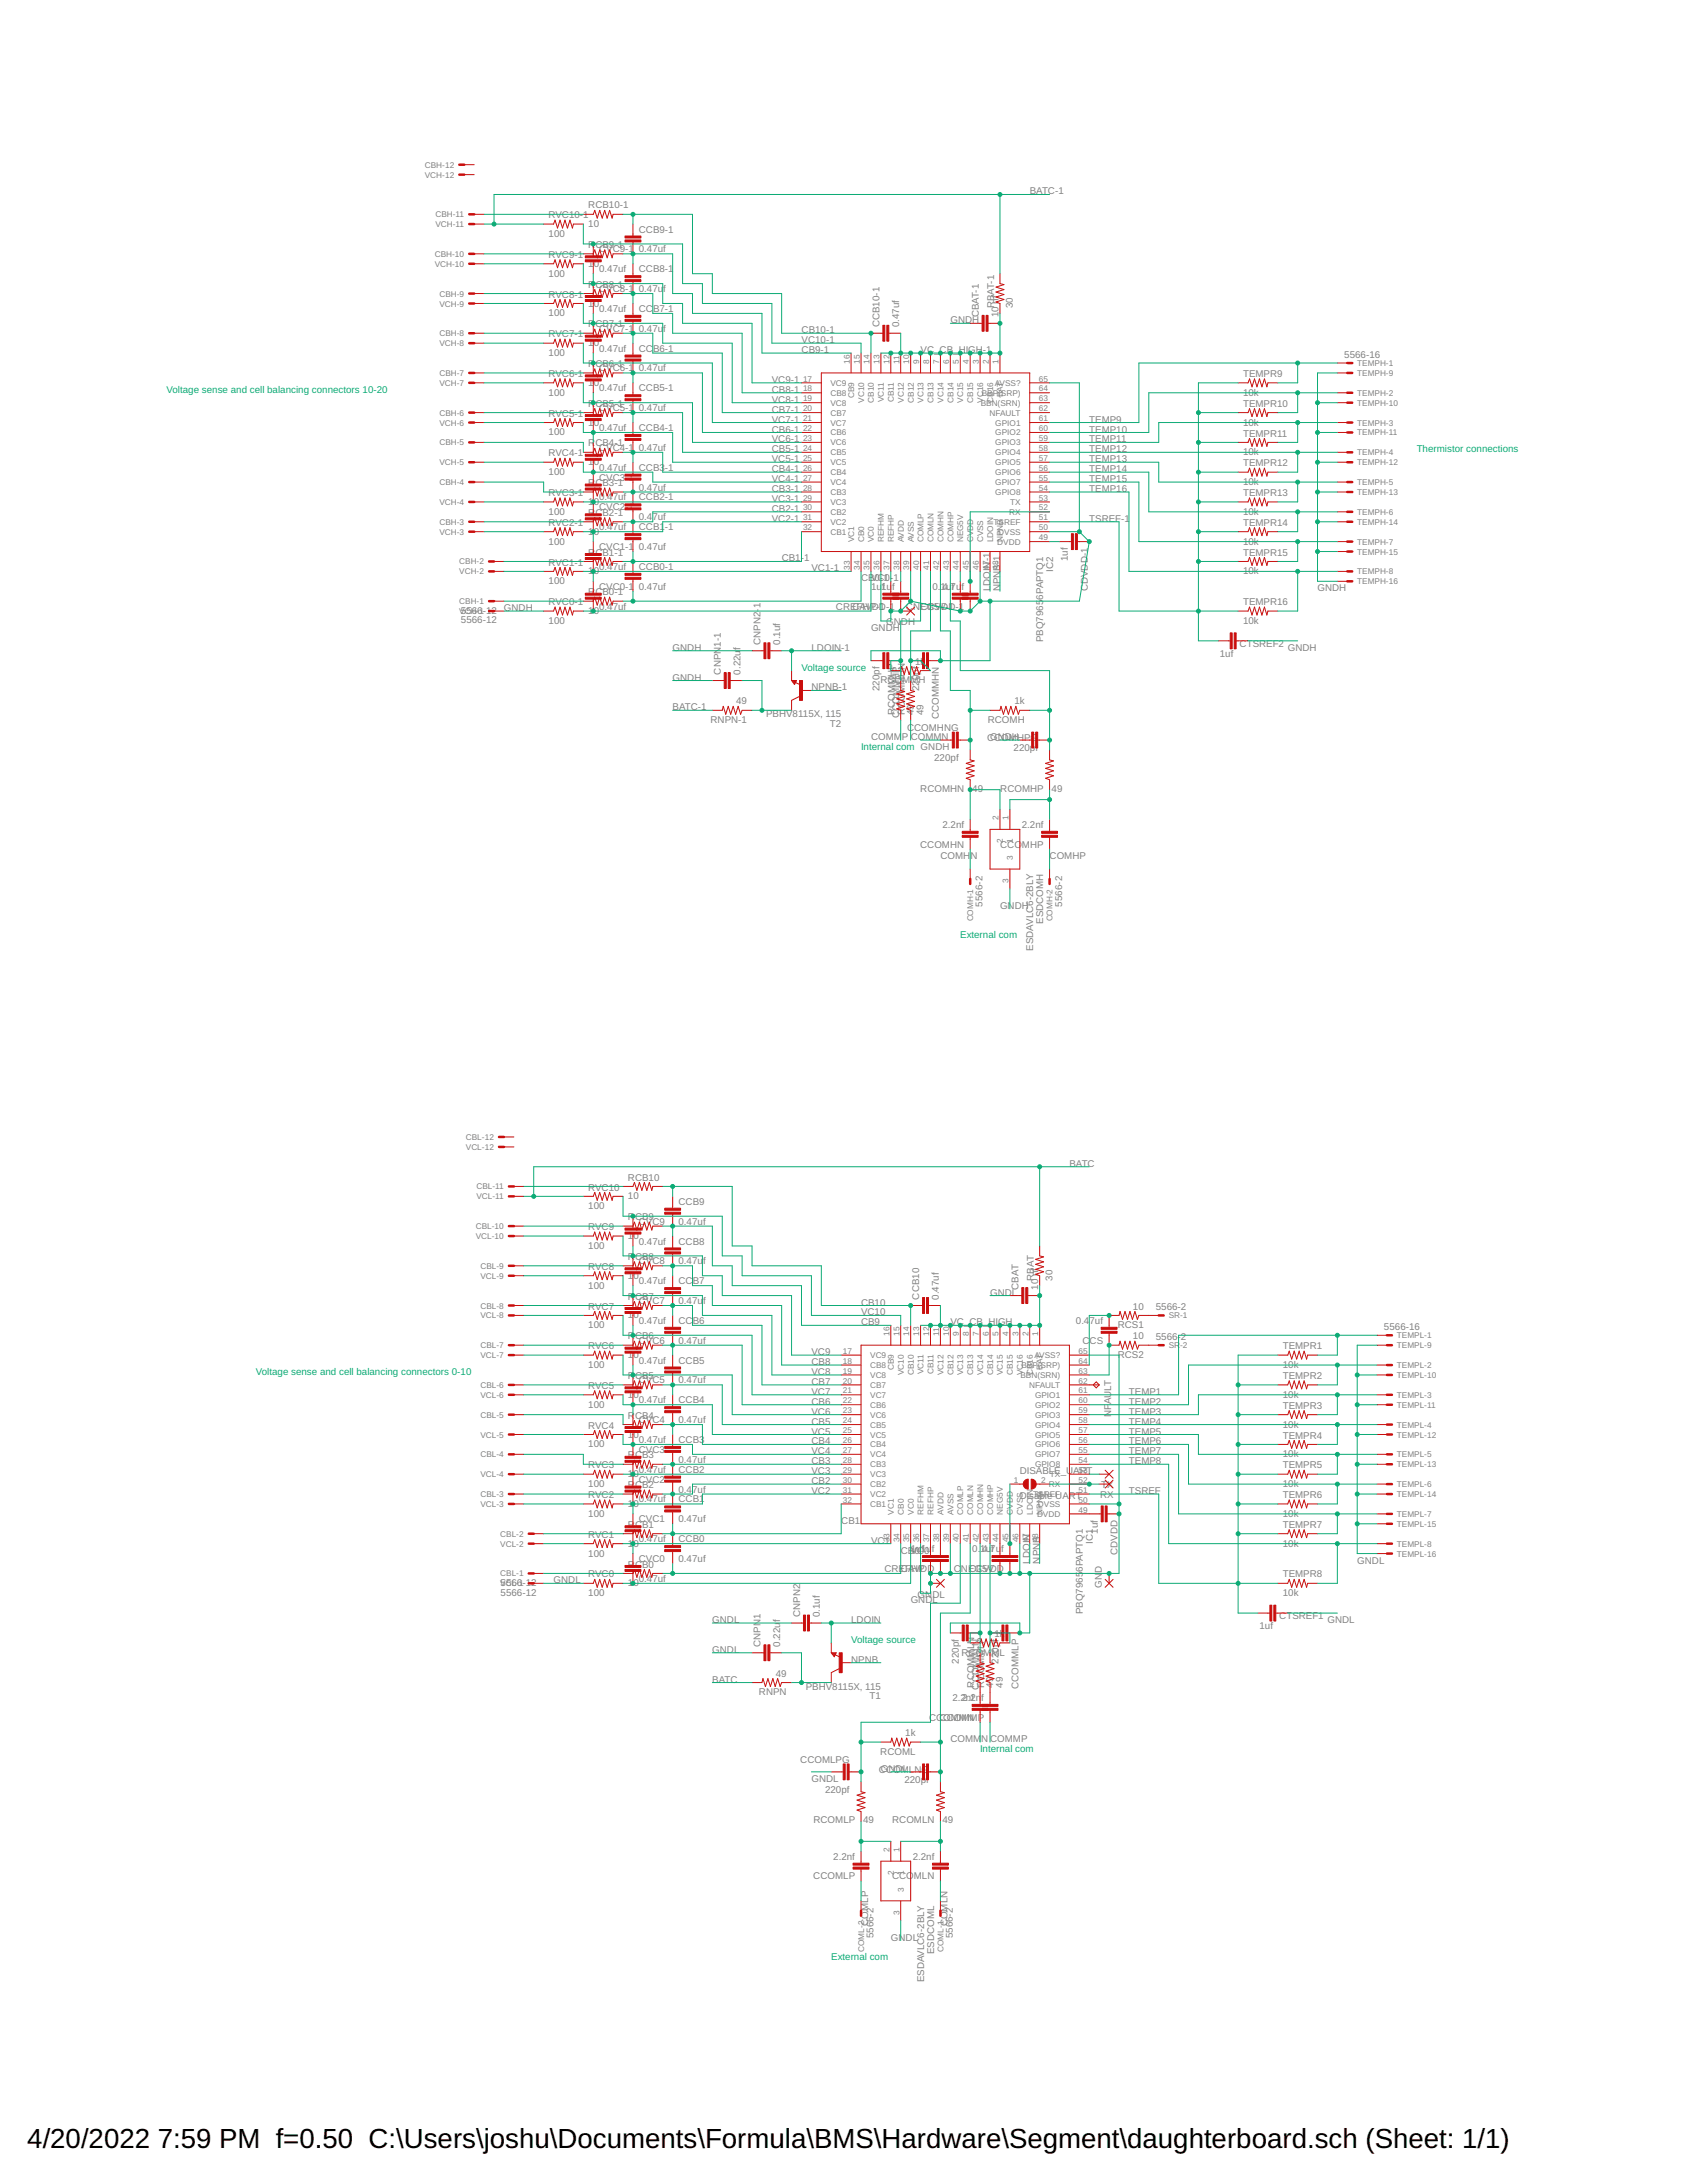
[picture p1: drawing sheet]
<svg xmlns="http://www.w3.org/2000/svg" width="216mm" height="279mm" viewBox="0 0 216 279" stroke-linecap="round" stroke-linejoin="round" font-family="sans-serif">
<defs><g id="words">
<g font-size="3.5">
<text x="3.5" y="274.9">4/20/2022</text>
<text x="20.2" y="274.9">7:59 PM f=0.50 C:\Users\joshu\Documents\Formula\BMS\Hardware\Segment\daughterboard.sch (Sheet: 1/1)</text>
</g>
<g font-size="1.2" fill="#808080">
<text x="70.2" y="27.9">RVC10-1</text>
<text x="75.3" y="29.1">10</text>
<text x="75.3" y="26.7">RCB10-1</text>
<text x="81.8" y="29.8">CCB9-1</text>
<text x="131.8" y="24.9">BATC-1</text>
<text x="70.2" y="35.4">100</text>
<text x="70.2" y="30.3">100</text>
<text x="70.2" y="33">RVC9-1</text>
<text x="75.3" y="34.2">10</text>
<text x="75.3" y="31.8">RCB9-1</text>
<text x="76.7" y="34.8">0.47uf</text>
<text x="76.7" y="32.3">CVC9-1</text>
<text x="81.8" y="32.3">0.47uf</text>
<text x="81.8" y="34.8">CCB8-1</text>
<text x="70.2" y="40.5">100</text>
<text x="70.2" y="38.1">RVC8-1</text>
<text x="75.3" y="39.2">10</text>
<text x="75.3" y="41.9">RCB7-1</text>
<text x="75.3" y="36.8">RCB8-1</text>
<text x="76.7" y="39.9">0.47uf</text>
<text x="76.7" y="37.4">CVC8-1</text>
<text x="81.8" y="37.4">0.47u</text>
<text x="81.8" y="39.9">CC</text>
<text x="83.6" y="39.9">B7-1</text>
<text x="84.9" y="37.4">f</text>
<text x="112.6" y="41.9" transform="rotate(-90 112.6 41.9)">CCB10-1</text>
<text x="115.1" y="41.9" transform="rotate(-90 115.1 41.9)">0.47uf</text>
<text x="121.6" y="41.4">GNDH</text>
<text x="125.2" y="40.6" transform="rotate(-90 125.2 40.6)">CBAT-1</text>
<text x="127.2" y="39.5" transform="rotate(-90 127.2 39.5)">RBAT-1</text>
<text x="127.8" y="40.6" transform="rotate(-90 127.8 40.6)">10 nf</text>
<text x="129.6" y="39.5" transform="rotate(-90 129.6 39.5)">30</text>
<text x="70.2" y="45.6">100</text>
<text x="70.2" y="43.2">RVC7-1</text>
<text x="75.3" y="44.3">10</text>
<text x="75.3" y="47">RCB6-1</text>
<text x="76.7" y="45">0.47uf</text>
<text x="76.7" y="47.5">CVC6-1</text>
<text x="76.7" y="42.5">CVC7-1</text>
<text x="81.8" y="47.5">0.47uf</text>
<text x="81.8" y="42.5">0.47u</text>
<text x="81.8" y="45">CC</text>
<text x="83.6" y="45">B6-1</text>
<text x="84.9" y="42.5">f</text>
<text x="102.6" y="45.2">CB9-1</text>
<text x="102.6" y="43.9">VC10-1</text>
<text x="102.6" y="42.7">CB10-1</text>
<text x="117.8" y="45.2">VC_CB</text>
<text x="122" y="45.2">_HIGH</text>
<text x="125.8" y="45.2">-1</text>
<text x="172" y="45.8">5566-16</text>
<text x="70.2" y="50.7">100</text>
<text x="70.2" y="53.3">RVC5-1</text>
<text x="70.2" y="48.3">RVC6-1</text>
<text x="75.3" y="49.4">10</text>
<text x="75.3" y="52.1">RCB5-1</text>
<text x="76.7" y="50.1">0.47uf</text>
<text x="76.7" y="52.6">CVC5-1</text>
<text x="81.8" y="52.6">0.47uf</text>
<text x="81.8" y="50.1">CCB5-1</text>
<text x="98.8" y="52.8">CB7-1</text>
<text x="98.8" y="51.5">VC8-1</text>
<text x="98.8" y="50.3">CB8-1</text>
<text x="98.8" y="49">VC9-1</text>
<text x="159.1" y="50.7">10k</text>
<text x="159.1" y="52.1">TEMPR10</text>
<text x="159.1" y="48.3">TEMPR9</text>
<text x="70.2" y="55.7">100</text>
<text x="70.2" y="58.4">RVC4-1</text>
<text x="75.3" y="59.5">10</text>
<text x="75.3" y="54.5">10</text>
<text x="75.3" y="57.1">RCB4-1</text>
<text x="76.7" y="55.2">0.47uf</text>
<text x="76.7" y="57.7">CVC4-1</text>
<text x="81.8" y="57.7">0.47uf</text>
<text x="81.8" y="55.2">CCB4-1</text>
<text x="98.8" y="59.2">VC5-1</text>
<text x="98.8" y="57.9">CB5-1</text>
<text x="98.8" y="56.6">VC6-1</text>
<text x="98.8" y="55.4">CB6-1</text>
<text x="98.8" y="54.1">VC7-1</text>
<text x="139.4" y="54.1">TEMP9</text>
<text x="139.4" y="55.4">TEMP10</text>
<text x="139.4" y="56.6">TEMP11</text>
<text x="139.4" y="57.9">TEMP12</text>
<text x="139.4" y="59.2">TEMP13</text>
<text x="159.1" y="58.3">10k</text>
<text x="159.1" y="54.5">10k</text>
<text x="159.1" y="59.7">TEMPR12</text>
<text x="159.1" y="55.9">TEMPR11</text>
<text x="70.2" y="65.9">100</text>
<text x="70.2" y="60.8">100</text>
<text x="70.2" y="63.5">RVC3-1</text>
<text x="75.3" y="64.6">10</text>
<text x="75.3" y="62.2">RCB3-1</text>
<text x="76.7" y="64.1">0.47uf</text>
<text x="76.7" y="60.2">0.47uf</text>
<text x="76.7" y="65.3">CVC2-1</text>
<text x="76.7" y="61.5">CVC3-1</text>
<text x="81.8" y="62.8">0.47uf</text>
<text x="81.8" y="64.1">CCB2-1</text>
<text x="81.8" y="60.2">CCB3</text>
<text x="85.1" y="60.2">-1</text>
<text x="98.8" y="65.5">CB2-1</text>
<text x="98.8" y="63">CB3-1</text>
<text x="98.8" y="64.2">VC3-1</text>
<text x="98.8" y="61.7">VC4-1</text>
<text x="98.8" y="60.4">CB4-1</text>
<text x="139.4" y="60.4">TEMP14</text>
<text x="139.4" y="61.7">TEMP15</text>
<text x="139.4" y="63">TEMP16</text>
<text x="159.1" y="65.9">10k</text>
<text x="159.1" y="62.1">10k</text>
<text x="159.1" y="63.5">TEMPR13</text>
<text x="70.2" y="69.7">100</text>
<text x="70.2" y="67.3">RVC2-1</text>
<text x="75.3" y="68.4">10</text>
<text x="75.3" y="71.1">RCB1-1</text>
<text x="75.3" y="66">RCB2-1</text>
<text x="76.7" y="67.9">0.47uf</text>
<text x="76.7" y="70.4">CVC1-1</text>
<text x="81.8" y="70.4">0.47uf</text>
<text x="81.8" y="66.6">0.47uf</text>
<text x="81.8" y="67.9">CCB1-1</text>
<text x="98.8" y="66.8">VC2-1</text>
<text x="100" y="71.9">CB1-1</text>
<text x="136.7" y="71.8" transform="rotate(-90 136.7 71.8)">1uf</text>
<text x="139.4" y="66.8">TSREF</text>
<text x="143.5" y="66.8">-1</text>
<text x="159.1" y="69.7">10k</text>
<text x="159.1" y="71.1">TEMPR15</text>
<text x="159.1" y="67.3">TEMPR14</text>
<text x="70.2" y="74.8">100</text>
<text x="70.2" y="72.4">RVC1-1</text>
<text x="70.2" y="77.5">RVC0-1</text>
<text x="75.3" y="73.5">10</text>
<text x="75.3" y="76.2">RCB0-1</text>
<text x="76.7" y="72.9">0.47uf</text>
<text x="76.7" y="75.5">CVC0-1</text>
<text x="81.8" y="75.5">0.47uf</text>
<text x="81.8" y="72.9">CCB0-1</text>
<text x="97.3" y="77.9" transform="rotate(-90 97.3 77.9)">1</text>
<text x="103.9" y="73.1">VC1-1</text>
<text x="110.2" y="74.4">CBV0C10-1</text>
<text x="111.5" y="75.5">1u</text>
<text x="112.6" y="74.4">-</text>
<text x="112.8" y="75.5">1uf</text>
<text x="112.9" y="75.5">f</text>
<text x="119.3" y="75.5">0.</text>
<text x="120.4" y="75.5">14u.</text>
<text x="121.7" y="75.5">7uf</text>
<text x="121.8" y="75.5">f</text>
<text x="126.7" y="75.7" transform="rotate(-90 126.7 75.7)">LDOIN-1</text>
<text x="128" y="75.7" transform="rotate(-90 128 75.7)">NPNB-1</text>
<text x="133.5" y="76.8" transform="rotate(-90 133.5 76.8)">6PAPTQ1</text>
<text x="134.8" y="73.2" transform="rotate(-90 134.8 73.2)">IC2</text>
<text x="139.2" y="75.7" transform="rotate(-90 139.2 75.7)">CDVDD-1</text>
<text x="159.1" y="73.5">10k</text>
<text x="159.1" y="77.5">TEMPR16</text>
<text x="168.6" y="75.7">GNDH</text>
<text x="59" y="79.8">5566-12</text>
<text x="59" y="78.5">5566-12</text>
<text x="64.5" y="78.2">GNDH</text>
<text x="70.2" y="79.9">100</text>
<text x="75.3" y="78.6">10</text>
<text x="76.7" y="78">0.47uf</text>
<text x="86.1" y="83.3">GNDH</text>
<text x="94.8" y="83.2" transform="rotate(-90 94.8 83.2)">f</text>
<text x="97.3" y="82.5" transform="rotate(-90 97.3 82.5)">CNPN2-</text>
<text x="99.9" y="82.5" transform="rotate(-90 99.9 82.5)">0.1uf</text>
<text x="103.9" y="83.3">LDOIN-1</text>
<text x="107" y="78">CRECFAHVPD-D-1</text>
<text x="111.5" y="80.8">GNDH</text>
<text x="112.6" y="78">1</text>
<text x="113.4" y="80">GN</text>
<text x="115.3" y="80">DH</text>
<text x="115.9" y="78">CNEG5V-1</text>
<text x="117.8" y="78">CCV</text>
<text x="120.5" y="78">DD-1</text>
<text x="133.5" y="82.2" transform="rotate(-90 133.5 82.2)">PBQ7965</text>
<text x="158.6" y="82.8">CTSREF2</text>
<text x="159.1" y="79.9">10k</text>
<text x="164.8" y="83.3">GNDH</text>
<text x="86.1" y="87.1">GNDH</text>
<text x="92.2" y="86.3" transform="rotate(-90 92.2 86.3)">CNPN1-1</text>
<text x="94.8" y="86.3" transform="rotate(-90 94.8 86.3)">0.22u</text>
<text x="103.9" y="88.4">NPNB-1</text>
<text x="112.6" y="88.5" transform="rotate(-90 112.6 88.5)">220pf</text>
<text x="112.7" y="87.5">RCOMMH</text>
<text x="117.1" y="85.1">1k</text>
<text x="117.6" y="88.5" transform="rotate(-90 117.6 88.5)">220pf</text>
<text x="156.1" y="84.1">1uf</text>
<text x="86.1" y="90.9">BATC-1</text>
<text x="90.9" y="92.5">RNPN-1</text>
<text x="94.2" y="90.1">49</text>
<text x="98.1" y="91.8">PBHV8115X, 115</text>
<text x="106.2" y="93.1">T2</text>
<text x="111.5" y="94.7">COMM</text>
<text x="114.5" y="91.5" transform="rotate(-90 114.5 91.5)">RCOMMHP</text>
<text x="115.1" y="91.9" transform="rotate(-90 115.1 91.9)">CCOMMHP</text>
<text x="115.4" y="94.7">P</text>
<text x="115.8" y="91.5" transform="rotate(-90 115.8 91.5)">RCOMMHN</text>
<text x="116.1" y="93.6">CCOMHNG</text>
<text x="116.6" y="94.7">COMMN</text>
<text x="116.9" y="91.5" transform="rotate(-90 116.9 91.5)">49</text>
<text x="118.2" y="91.5" transform="rotate(-90 118.2 91.5)">49</text>
<text x="120.2" y="92" transform="rotate(-90 120.2 92)">CCOMMHN</text>
<text x="126.3" y="94.8">CGCNODMHPG</text>
<text x="126.4" y="92.5">RCOMH</text>
<text x="129.5" y="94.7">H</text>
<text x="129.8" y="90.1">1k</text>
<text x="117.8" y="101.3">RCOMHN</text>
<text x="119.6" y="97.4">220pf</text>
<text x="124.4" y="101.3">49</text>
<text x="128" y="101.3">RCOMHP</text>
<text x="129.7" y="96.1">220pf</text>
<text x="134.6" y="101.3">49</text>
<text x="120.6" y="106">2.2nf</text>
<text x="130.8" y="106">2.2nf</text>
<text x="117.8" y="108.5">CCOMHN</text>
<text x="120.4" y="110">COMH</text>
<text x="124.2" y="110">N</text>
<text x="128" y="108.5">CCO</text>
<text x="130.8" y="108.5">MHP</text>
<text x="134.3" y="110">COMHP</text>
<text x="125.8" y="116" transform="rotate(-90 125.8 116)">5566-2</text>
<text x="128" y="116.3">GNDH</text>
<text x="133.5" y="118.3" transform="rotate(-90 133.5 118.3)">ESDCOMH</text>
<text x="135.9" y="116" transform="rotate(-90 135.9 116)">5566-2</text>
<text x="132.2" y="121.7" transform="rotate(-90 132.2 121.7)">ESDAVLC6-2BLY</text>
<text x="136.9" y="149.3">BATC</text>
<text x="75.3" y="154.8">100</text>
<text x="75.3" y="152.4">RVC10</text>
<text x="80.4" y="153.5">10</text>
<text x="80.4" y="151.1">RCB10</text>
<text x="86.8" y="154.2">CCB9</text>
<text x="75.3" y="159.9">100</text>
<text x="75.3" y="157.5">RVC9</text>
<text x="80.4" y="158.6">10</text>
<text x="80.4" y="161.3">RCB8</text>
<text x="80.4" y="156.2">RCB9</text>
<text x="81.8" y="159.3">0.47uf</text>
<text x="81.8" y="161.8">CVC8</text>
<text x="81.8" y="156.7">CVC9</text>
<text x="86.8" y="161.8">0.47u</text>
<text x="86.8" y="156.7">0.47uf</text>
<text x="86.8" y="159.3">CCB8</text>
<text x="90" y="161.8">f</text>
<text x="75.3" y="164.9">100</text>
<text x="75.3" y="167.6">RVC7</text>
<text x="75.3" y="162.5">RVC8</text>
<text x="80.4" y="163.7">10</text>
<text x="80.4" y="166.3">RCB7</text>
<text x="81.8" y="164.4">0.47uf</text>
<text x="81.8" y="166.9">CVC7</text>
<text x="86.8" y="166.9">0.47u</text>
<text x="86.8" y="164.4">CC</text>
<text x="88.7" y="164.4">B7</text>
<text x="90" y="166.9">f</text>
<text x="110.2" y="167.1">CB10</text>
<text x="117.6" y="166.3" transform="rotate(-90 117.6 166.3)">CCB10</text>
<text x="120.2" y="166.3" transform="rotate(-90 120.2 166.3)">0.47uf</text>
<text x="126.7" y="165.8">GNDL</text>
<text x="130.3" y="165.1" transform="rotate(-90 130.3 165.1)">CBAT</text>
<text x="132.3" y="163.9" transform="rotate(-90 132.3 163.9)">RBAT</text>
<text x="132.9" y="165.1" transform="rotate(-90 132.9 165.1)">10 nf</text>
<text x="134.7" y="163.9" transform="rotate(-90 134.7 163.9)">30</text>
<text x="145" y="167.6">10</text>
<text x="147.9" y="167.7">5566-2</text>
<text x="75.3" y="170">100</text>
<text x="75.3" y="172.7">RVC6</text>
<text x="80.4" y="173.8">10</text>
<text x="80.4" y="168.7">10</text>
<text x="80.4" y="171.4">RCB6</text>
<text x="81.8" y="169.4">0.47uf</text>
<text x="81.8" y="172">CVC6</text>
<text x="86.8" y="172">0.47uf</text>
<text x="86.8" y="169.4">CC</text>
<text x="88.7" y="169.4">B6</text>
<text x="103.9" y="173.4">VC9</text>
<text x="110.2" y="169.6">CB9</text>
<text x="110.2" y="168.4">VC10</text>
<text x="121.6" y="169.6">VC_CB</text>
<text x="125.8" y="169.6">_HIGH</text>
<text x="137.7" y="169.4">0.4</text>
<text x="138.5" y="172">C</text>
<text x="139.4" y="169.4">7uf</text>
<text x="139.4" y="172">CS</text>
<text x="143" y="170">RCS1</text>
<text x="143" y="173.8">RCS2</text>
<text x="145" y="171.4">10</text>
<text x="147.9" y="171.5">5566-</text>
<text x="151.1" y="171.5">2</text>
<text x="164.2" y="172.7">TEMPR1</text>
<text x="177.1" y="170.2">5566-16</text>
<text x="75.3" y="175.1">100</text>
<text x="75.3" y="177.8">RVC5</text>
<text x="80.4" y="178.9">10</text>
<text x="80.4" y="176.5">RCB5</text>
<text x="81.8" y="179.6">0.47uf</text>
<text x="81.8" y="174.5">0.47uf</text>
<text x="81.8" y="177.1">CVC5</text>
<text x="86.8" y="177.1">0.47uf</text>
<text x="86.8" y="179.6">CCB4</text>
<text x="86.8" y="174.5">CCB5</text>
<text x="103.9" y="179.8">CB6</text>
<text x="103.9" y="178.5">VC7</text>
<text x="103.9" y="177.3">CB7</text>
<text x="103.9" y="176">VC8</text>
<text x="103.9" y="174.7">CB8</text>
<text x="142.2" y="179.7" transform="rotate(-90 142.2 179.7)">AULT</text>
<text x="144.5" y="178.5">TEMP1</text>
<text x="144.5" y="179.8">TEMP2</text>
<text x="164.2" y="178.9">10k</text>
<text x="164.2" y="175.1">10k</text>
<text x="164.2" y="176.5">TEMPR2</text>
<text x="75.3" y="185.3">100</text>
<text x="75.3" y="180.2">100</text>
<text x="75.3" y="182.9">RVC4</text>
<text x="80.4" y="184">10</text>
<text x="80.4" y="181.6">RCB4</text>
<text x="81.8" y="184.7">0.47uf</text>
<text x="81.8" y="186">CVC3</text>
<text x="81.8" y="182.1">CVC4</text>
<text x="86.8" y="182.1">0.47uf</text>
<text x="86.8" y="184.7">CCB3</text>
<text x="103.9" y="184.9">CB4</text>
<text x="103.9" y="183.6">VC5</text>
<text x="103.9" y="182.3">CB5</text>
<text x="103.9" y="181.1">VC6</text>
<text x="142.2" y="181.3" transform="rotate(-90 142.2 181.3)">NF</text>
<text x="144.5" y="181.1">TEMP3</text>
<text x="144.5" y="182.3">TEMP4</text>
<text x="144.5" y="183.6">TEMP5</text>
<text x="144.5" y="184.9">TEMP6</text>
<text x="164.2" y="182.7">10k</text>
<text x="164.2" y="184.1">TEMPR4</text>
<text x="164.2" y="180.3">TEMPR3</text>
<text x="75.3" y="190.3">100</text>
<text x="75.3" y="191.7">RVC2</text>
<text x="75.3" y="187.9">RVC3</text>
<text x="80.4" y="189.1">10</text>
<text x="80.4" y="190.5">RCB2</text>
<text x="80.4" y="186.7">RCB3</text>
<text x="81.8" y="188.5">0.47uf</text>
<text x="81.8" y="189.8">CVC2</text>
<text x="86.8" y="191">0.47uf</text>
<text x="86.8" y="187.2">0.47uf</text>
<text x="86.8" y="188.5">CCB2</text>
<text x="103.9" y="191.2">VC2</text>
<text x="103.9" y="190">CB2</text>
<text x="103.9" y="187.4">CB3</text>
<text x="103.9" y="188.7">VC3</text>
<text x="103.9" y="186.1">VC4</text>
<text x="130.5" y="191.9">Disable UART</text>
<text x="130.5" y="188.7">DISABLE_UART</text>
<text x="140.8" y="191.8">RX</text>
<text x="140.9" y="190.5">TX</text>
<text x="144.5" y="186.1">TEMP7</text>
<text x="144.5" y="187.4">TEMP8</text>
<text x="144.5" y="191.2">TSREF</text>
<text x="164.2" y="190.3">10k</text>
<text x="164.2" y="186.5">10k</text>
<text x="164.2" y="191.7">TEMPR6</text>
<text x="164.2" y="187.9">TEMPR5</text>
<text x="75.3" y="194.1">100</text>
<text x="75.3" y="196.8">RVC1</text>
<text x="80.4" y="198">10</text>
<text x="80.4" y="192.9">10</text>
<text x="80.4" y="195.6">RCB1</text>
<text x="81.8" y="197.4">0.47uf</text>
<text x="81.8" y="192.3">0.47uf</text>
<text x="81.8" y="194.8">CVC1</text>
<text x="86.8" y="194.8">0.47uf</text>
<text x="86.8" y="192.3">CCB1</text>
<text x="86.8" y="197.4">CCB0</text>
<text x="107.7" y="195">CB1</text>
<text x="111.5" y="197.6">VC1</text>
<text x="139.9" y="197.6" transform="rotate(-90 139.9 197.6)">IC1</text>
<text x="140.5" y="196.3" transform="rotate(-90 140.5 196.3)">1uf</text>
<text x="164.2" y="198">10k</text>
<text x="164.2" y="194.1">10k</text>
<text x="164.2" y="195.6">TEMPR7</text>
<text x="64.1" y="203">5566-12</text>
<text x="70.8" y="202.7">GNDL</text>
<text x="75.3" y="199.2">100</text>
<text x="75.3" y="201.9">RVC0</text>
<text x="80.4" y="203">10</text>
<text x="80.4" y="200.6">RCB0</text>
<text x="81.8" y="202.5">0.47uf</text>
<text x="81.8" y="199.9">CVC0</text>
<text x="86.8" y="199.9">0.47uf</text>
<text x="113.2" y="201.2">CRECFAHVP</text>
<text x="115.3" y="198.8">CBVu</text>
<text x="116.6" y="198.7">10C1uf</text>
<text x="117.8" y="201.2">DD</text>
<text x="118" y="198.7">f0</text>
<text x="122.1" y="201.2">C</text>
<text x="123" y="201.2">NEG</text>
<text x="124" y="201.2">CC5VV</text>
<text x="124.4" y="198.7">0.</text>
<text x="125.5" y="198.7">14u.</text>
<text x="126.7" y="201.2">DD</text>
<text x="126.7" y="198.7">7uf</text>
<text x="126.9" y="198.7">f</text>
<text x="131.8" y="200.1" transform="rotate(-90 131.8 200.1)">LDOIN</text>
<text x="133.1" y="200.1" transform="rotate(-90 133.1 200.1)">NPNB</text>
<text x="138.6" y="201.2" transform="rotate(-90 138.6 201.2)">6PAPTQ1</text>
<text x="141" y="203.2" transform="rotate(-90 141 203.2)">GN</text>
<text x="141" y="201.3" transform="rotate(-90 141 201.3)">D</text>
<text x="143" y="199" transform="rotate(-90 143 199)">CDVDD</text>
<text x="164.2" y="201.9">TEMPR8</text>
<text x="173.7" y="200.1">GNDL</text>
<text x="64.1" y="204.2">5566-12</text>
<text x="75.3" y="204.3">100</text>
<text x="91.2" y="207.7">GNDL</text>
<text x="99.9" y="207.6" transform="rotate(-90 99.9 207.6)">f</text>
<text x="102.4" y="207" transform="rotate(-90 102.4 207)">CNPN2</text>
<text x="104.9" y="207" transform="rotate(-90 104.9 207)">0.1uf</text>
<text x="108.9" y="207.7">LDOIN</text>
<text x="116.6" y="205.2">GND</text>
<text x="117.4" y="204.5">GNDL</text>
<text x="119.3" y="205.2">L</text>
<text x="127.3" y="209.5">1k</text>
<text x="138.6" y="206.6" transform="rotate(-90 138.6 206.6)">PBQ7965</text>
<text x="161.2" y="208.5">1uf</text>
<text x="163.7" y="207.2">CTSREF1</text>
<text x="164.2" y="204.3">10k</text>
<text x="169.9" y="207.7">GNDL</text>
<text x="91.2" y="211.5">GNDL</text>
<text x="91.2" y="215.3">BATC</text>
<text x="97.3" y="210.8" transform="rotate(-90 97.3 210.8)">CNPN1</text>
<text x="99.3" y="214.6">49</text>
<text x="99.9" y="210.8" transform="rotate(-90 99.9 210.8)">0.22u</text>
<text x="108.9" y="212.8">NPNB</text>
<text x="122.7" y="212.9" transform="rotate(-90 122.7 212.9)">220pf</text>
<text x="123" y="211.9">RCOMML</text>
<text x="124.7" y="216" transform="rotate(-90 124.7 216)">RCOMMLN</text>
<text x="126" y="216" transform="rotate(-90 126 216)">RCOMMLP</text>
<text x="127.1" y="216" transform="rotate(-90 127.1 216)">49</text>
<text x="127.8" y="212.9" transform="rotate(-90 127.8 212.9)">220pf</text>
<text x="128.4" y="216" transform="rotate(-90 128.4 216)">49</text>
<text x="97.1" y="217">RNPN</text>
<text x="103.1" y="216.2">PBHV8115X, 115</text>
<text x="111.3" y="217.5">T1</text>
<text x="118.9" y="220.2">CCCOCMMN</text>
<text x="121.9" y="217.7">2.2n.2nf</text>
<text x="122.1" y="220.2">O</text>
<text x="124.1" y="220.2">MP</text>
<text x="124.3" y="217.7">f</text>
<text x="125.2" y="216.2" transform="rotate(-90 125.2 216.2)">CCOMMLN</text>
<text x="130.3" y="216.2" transform="rotate(-90 130.3 216.2)">CCOMMLP</text>
<text x="102.4" y="225.6">CCOMLPG</text>
<text x="112.5" y="226.9">CCOMLNG</text>
<text x="112.7" y="224.6">RCOML</text>
<text x="112.7" y="226.8">GNDL</text>
<text x="115.9" y="222.2">1k</text>
<text x="121.6" y="223">COMM</text>
<text x="125.6" y="223">N</text>
<text x="126.7" y="223">COMMP</text>
<text x="103.9" y="228">GNDL</text>
<text x="104.1" y="233.4">RCOMLP</text>
<text x="105.6" y="229.4">220pf</text>
<text x="110.5" y="233.4">49</text>
<text x="114.2" y="233.4">RCOMLN</text>
<text x="115.7" y="228.2">220pf</text>
<text x="120.6" y="233.4">49</text>
<text x="106.6" y="238">2.2nf</text>
<text x="116.8" y="238">2.2nf</text>
<text x="104.1" y="240.6">CCOMLP</text>
<text x="114.2" y="240.6">CCOMLN</text>
<text x="111.1" y="246.5" transform="rotate(-90 111.1 246.5)">COMLP</text>
<text x="111.8" y="248.1" transform="rotate(-90 111.8 248.1)">5566-2</text>
<text x="114" y="248.4">GNDL</text>
<text x="119.5" y="250.1" transform="rotate(-90 119.5 250.1)">ESDCOML</text>
<text x="121.2" y="246.5" transform="rotate(-90 121.2 246.5)">COMLN</text>
<text x="121.9" y="248.1" transform="rotate(-90 121.9 248.1)">5566-2</text>
<text x="118.3" y="253.7" transform="rotate(-90 118.3 253.7)">ESDAVLC6-2BLY</text>
</g>
<g font-size="1.2" fill="#0dab76">
<text x="21.3" y="50.3">Voltage sense and cell balancing connectors 10-20</text>
<text x="181.3" y="57.9">Thermistor connections</text>
<text x="102.6" y="85.8">Voltage source</text>
<text x="110.2" y="96">Internal com GNDH</text>
<text x="122.9" y="120.1">External com</text>
<text x="32.7" y="176">Voltage sense and cell balancing connectors 0-10</text>
<text x="108.9" y="210.3">Voltage source</text>
<text x="125.4" y="224.2">Internal com</text>
<text x="106.4" y="250.9">External com</text>
</g>
<g font-size="1.1" fill="#808080">
<text x="54.4" y="22.7">VCH-12</text>
<text x="54.4" y="21.5">CBH-12</text>
<text x="55.7" y="29.1">VCH-11</text>
<text x="55.7" y="27.8">CBH-11</text>
<text x="55.6" y="34.2">VCH-10</text>
<text x="55.6" y="32.9">CBH-10</text>
<text x="56.2" y="39.2">VCH-9</text>
<text x="56.2" y="38">CBH-9</text>
<text x="56.2" y="44.3">VCH-8</text>
<text x="56.2" y="43">CBH-8</text>
<text x="108.8" y="46.6" transform="rotate(-90 108.8 46.6)">16</text>
<text x="110" y="46.6" transform="rotate(-90 110 46.6)">15</text>
<text x="111.3" y="46.6" transform="rotate(-90 111.3 46.6)">14</text>
<text x="112.6" y="46.6" transform="rotate(-90 112.6 46.6)">13</text>
<text x="113.8" y="46.6" transform="rotate(-90 113.8 46.6)">12</text>
<text x="115.1" y="46.6" transform="rotate(-90 115.1 46.6)">11</text>
<text x="116.4" y="46.6" transform="rotate(-90 116.4 46.6)">10</text>
<text x="117.6" y="46.6" transform="rotate(-90 117.6 46.6)">9</text>
<text x="118.9" y="46.6" transform="rotate(-90 118.9 46.6)">8</text>
<text x="120.2" y="46.6" transform="rotate(-90 120.2 46.6)">7</text>
<text x="121.5" y="46.6" transform="rotate(-90 121.5 46.6)">6</text>
<text x="122.7" y="46.6" transform="rotate(-90 122.7 46.6)">5</text>
<text x="124" y="46.6" transform="rotate(-90 124 46.6)">4</text>
<text x="125.3" y="46.6" transform="rotate(-90 125.3 46.6)">3</text>
<text x="126.5" y="46.6" transform="rotate(-90 126.5 46.6)">2</text>
<text x="127.8" y="46.6" transform="rotate(-90 127.8 46.6)">1</text>
<text x="173.7" y="46.8">TEMPH-1</text>
<text x="56.2" y="49.4">VCH-7</text>
<text x="56.2" y="53.2">CBH-6</text>
<text x="56.2" y="48.1">CBH-7</text>
<text x="102.8" y="48.8">17</text>
<text x="102.8" y="50.1">18</text>
<text x="102.8" y="51.4">19</text>
<text x="102.8" y="52.6">20</text>
<text x="102.8" y="53.9">21</text>
<text x="106.3" y="49.4">VC9</text>
<text x="106.3" y="50.7">CB8</text>
<text x="106.3" y="51.9">VC8</text>
<text x="106.3" y="53.2">CB7</text>
<text x="109.3" y="51" transform="rotate(-90 109.3 51)">CB9</text>
<text x="110.6" y="51.6" transform="rotate(-90 110.6 51.6)">VC10</text>
<text x="111.9" y="51.6" transform="rotate(-90 111.9 51.6)">CB10</text>
<text x="113.1" y="51.5" transform="rotate(-90 113.1 51.5)">VC11</text>
<text x="114.4" y="51.5" transform="rotate(-90 114.4 51.5)">CB11</text>
<text x="115.7" y="51.6" transform="rotate(-90 115.7 51.6)">VC12</text>
<text x="116.9" y="51.6" transform="rotate(-90 116.9 51.6)">CB12</text>
<text x="118.2" y="51.6" transform="rotate(-90 118.2 51.6)">VC13</text>
<text x="119.5" y="51.6" transform="rotate(-90 119.5 51.6)">CB13</text>
<text x="120.7" y="51.6" transform="rotate(-90 120.7 51.6)">VC14</text>
<text x="122" y="51.6" transform="rotate(-90 122 51.6)">CB14</text>
<text x="123.3" y="51.6" transform="rotate(-90 123.3 51.6)">VC15</text>
<text x="124.6" y="51.6" transform="rotate(-90 124.6 51.6)">CB15</text>
<text x="125.5" y="51.9">BBN(SRN)</text>
<text x="125.6" y="50.7">BBP(SRP)</text>
<text x="125.8" y="51.6" transform="rotate(-90 125.8 51.6)">VC16</text>
<text x="126.6" y="53.2">NFAULT</text>
<text x="127.1" y="51.6" transform="rotate(-90 127.1 51.6)">CB16</text>
<text x="127.3" y="49.4">AVSS?</text>
<text x="128.4" y="50.9" transform="rotate(-90 128.4 50.9)">BAT</text>
<text x="133" y="48.8">65</text>
<text x="133" y="50.1">64</text>
<text x="133" y="51.4">63</text>
<text x="133" y="52.6">62</text>
<text x="133" y="53.9">61</text>
<text x="173.7" y="50.7">TEMPH-2</text>
<text x="173.7" y="48.1">TEMPH-9</text>
<text x="173.7" y="51.9">TEMPH-10</text>
<text x="56.2" y="59.5">VCH-5</text>
<text x="56.2" y="54.5">VCH-6</text>
<text x="56.2" y="57">CBH-5</text>
<text x="102.8" y="55.2">22</text>
<text x="102.8" y="56.4">23</text>
<text x="102.8" y="57.7">24</text>
<text x="102.8" y="59">25</text>
<text x="106.3" y="54.5">VC7</text>
<text x="106.3" y="55.7">CB6</text>
<text x="106.3" y="57">VC6</text>
<text x="106.3" y="58.3">CB5</text>
<text x="106.3" y="59.5">VC5</text>
<text x="127.4" y="54.5">GPIO1</text>
<text x="127.4" y="55.7">GPIO2</text>
<text x="127.4" y="57">GPIO3</text>
<text x="127.4" y="58.3">GPIO4</text>
<text x="127.4" y="59.5">GPIO5</text>
<text x="133" y="55.2">60</text>
<text x="133" y="56.4">59</text>
<text x="133" y="57.7">58</text>
<text x="133" y="59">57</text>
<text x="173.7" y="54.5">TEMPH-3</text>
<text x="173.7" y="58.3">TEMPH-4</text>
<text x="173.7" y="55.7">TEMPH-11</text>
<text x="173.7" y="59.5">TEMPH-12</text>
<text x="56.2" y="64.6">VCH-4</text>
<text x="56.2" y="62.1">CBH-4</text>
<text x="102.8" y="60.3">26</text>
<text x="102.8" y="61.5">27</text>
<text x="102.8" y="62.8">28</text>
<text x="102.8" y="64.1">29</text>
<text x="102.8" y="65.3">30</text>
<text x="106.3" y="60.8">CB4</text>
<text x="106.3" y="62.1">VC4</text>
<text x="106.3" y="63.4">CB3</text>
<text x="106.3" y="64.6">VC3</text>
<text x="106.3" y="65.9">CB2</text>
<text x="127.4" y="60.8">GPIO6</text>
<text x="127.4" y="62.1">GPIO7</text>
<text x="127.4" y="63.4">GPIO8</text>
<text x="129.2" y="65.9">RX</text>
<text x="129.3" y="64.6">TX</text>
<text x="133" y="60.3">56</text>
<text x="133" y="61.5">55</text>
<text x="133" y="62.8">54</text>
<text x="133" y="64.1">53</text>
<text x="133" y="65.3">52</text>
<text x="173.7" y="62.1">TEMPH-5</text>
<text x="173.7" y="65.9">TEMPH-6</text>
<text x="173.7" y="63.4">TEMPH-13</text>
<text x="56.2" y="68.4">VCH-3</text>
<text x="56.2" y="67.2">CBH-3</text>
<text x="102.8" y="66.6">31</text>
<text x="102.8" y="67.9">32</text>
<text x="106.3" y="67.2">VC2</text>
<text x="106.3" y="68.4">CB1</text>
<text x="109.3" y="69.4" transform="rotate(-90 109.3 69.4)">VC1</text>
<text x="110.6" y="69.4" transform="rotate(-90 110.6 69.4)">CB0</text>
<text x="111.9" y="69.4" transform="rotate(-90 111.9 69.4)">VC0</text>
<text x="113.1" y="69.4" transform="rotate(-90 113.1 69.4)">REFHM</text>
<text x="114.4" y="69.4" transform="rotate(-90 114.4 69.4)">REFHP</text>
<text x="115.7" y="69.4" transform="rotate(-90 115.7 69.4)">AVDD</text>
<text x="116.9" y="69.4" transform="rotate(-90 116.9 69.4)">AVSS</text>
<text x="118.2" y="69.4" transform="rotate(-90 118.2 69.4)">COMLP</text>
<text x="119.5" y="69.4" transform="rotate(-90 119.5 69.4)">COMLN</text>
<text x="120.7" y="69.4" transform="rotate(-90 120.7 69.4)">COMHN</text>
<text x="122" y="69.4" transform="rotate(-90 122 69.4)">COMHP</text>
<text x="123.3" y="69.4" transform="rotate(-90 123.3 69.4)">NEG5V</text>
<text x="124.6" y="69.4" transform="rotate(-90 124.6 69.4)">CVDD</text>
<text x="125.8" y="69.4" transform="rotate(-90 125.8 69.4)">CVSS</text>
<text x="127.1" y="69.4" transform="rotate(-90 127.1 69.4)">LDOIN</text>
<text x="127.1" y="67.2">TSREF</text>
<text x="127.6" y="69.7">DVDD</text>
<text x="127.8" y="68.4">DVSS</text>
<text x="128.4" y="69.4" transform="rotate(-90 128.4 69.4)">NPNB</text>
<text x="133" y="66.6">51</text>
<text x="133" y="67.9">50</text>
<text x="133" y="69.1">49</text>
<text x="173.7" y="69.7">TEMPH-7</text>
<text x="173.7" y="67.2">TEMPH-14</text>
<text x="173.7" y="71">TEMPH-15</text>
<text x="58.8" y="73.5">VCH-2</text>
<text x="58.8" y="77.3">CBH-1</text>
<text x="58.8" y="72.2">CBH-2</text>
<text x="108.8" y="72.9" transform="rotate(-90 108.8 72.9)">33</text>
<text x="110" y="72.9" transform="rotate(-90 110 72.9)">34</text>
<text x="111.3" y="72.9" transform="rotate(-90 111.3 72.9)">35</text>
<text x="112.6" y="72.9" transform="rotate(-90 112.6 72.9)">36</text>
<text x="113.8" y="72.9" transform="rotate(-90 113.8 72.9)">37</text>
<text x="115.1" y="72.9" transform="rotate(-90 115.1 72.9)">38</text>
<text x="116.4" y="72.9" transform="rotate(-90 116.4 72.9)">39</text>
<text x="117.6" y="72.9" transform="rotate(-90 117.6 72.9)">40</text>
<text x="118.9" y="72.9" transform="rotate(-90 118.9 72.9)">41</text>
<text x="120.2" y="72.9" transform="rotate(-90 120.2 72.9)">42</text>
<text x="121.5" y="72.9" transform="rotate(-90 121.5 72.9)">43</text>
<text x="122.7" y="72.9" transform="rotate(-90 122.7 72.9)">44</text>
<text x="124" y="72.9" transform="rotate(-90 124 72.9)">45</text>
<text x="125.3" y="72.9" transform="rotate(-90 125.3 72.9)">46</text>
<text x="126.5" y="72.9" transform="rotate(-90 126.5 72.9)">47</text>
<text x="127.8" y="72.9" transform="rotate(-90 127.8 72.9)">48</text>
<text x="173.7" y="73.5">TEMPH-8</text>
<text x="173.7" y="74.8">TEMPH-16</text>
<text x="58.8" y="78.6">VCH-1</text>
<text x="127.8" y="105" transform="rotate(-90 127.8 105)">2</text>
<text x="128.4" y="107.9" transform="rotate(-90 128.4 107.9)">2</text>
<text x="129.1" y="105" transform="rotate(-90 129.1 105)">1</text>
<text x="129.6" y="107.9" transform="rotate(-90 129.6 107.9)">1</text>
<text x="129.1" y="113" transform="rotate(-90 129.1 113)">3</text>
<text x="129.6" y="110.1" transform="rotate(-90 129.6 110.1)">3</text>
<text x="124.6" y="117.9" transform="rotate(-90 124.6 117.9)">COMH-1</text>
<text x="134.7" y="117.9" transform="rotate(-90 134.7 117.9)">COMH-2</text>
<text x="59.6" y="147.2">VCL-12</text>
<text x="59.6" y="145.9">CBL-12</text>
<text x="61" y="153.5">VCL-11</text>
<text x="61" y="152.2">CBL-11</text>
<text x="60.9" y="158.6">VCL-10</text>
<text x="60.9" y="157.3">CBL-10</text>
<text x="61.5" y="163.7">VCL-9</text>
<text x="61.5" y="167.5">CBL-8</text>
<text x="61.5" y="162.4">CBL-9</text>
<text x="61.5" y="173.8">VCL-7</text>
<text x="61.5" y="168.7">VCL-8</text>
<text x="61.5" y="172.6">CBL-7</text>
<text x="107.8" y="173.3">17</text>
<text x="111.4" y="173.8">VC9</text>
<text x="113.8" y="171" transform="rotate(-90 113.8 171)">16</text>
<text x="115.1" y="171" transform="rotate(-90 115.1 171)">15</text>
<text x="116.4" y="171" transform="rotate(-90 116.4 171)">14</text>
<text x="117.6" y="171" transform="rotate(-90 117.6 171)">13</text>
<text x="118.9" y="171" transform="rotate(-90 118.9 171)">12</text>
<text x="120.2" y="171" transform="rotate(-90 120.2 171)">11</text>
<text x="121.5" y="171" transform="rotate(-90 121.5 171)">10</text>
<text x="122.7" y="171" transform="rotate(-90 122.7 171)">9</text>
<text x="124" y="171" transform="rotate(-90 124 171)">8</text>
<text x="125.3" y="171" transform="rotate(-90 125.3 171)">7</text>
<text x="126.5" y="171" transform="rotate(-90 126.5 171)">6</text>
<text x="127.8" y="171" transform="rotate(-90 127.8 171)">5</text>
<text x="129.1" y="171" transform="rotate(-90 129.1 171)">4</text>
<text x="130.3" y="171" transform="rotate(-90 130.3 171)">3</text>
<text x="131.6" y="171" transform="rotate(-90 131.6 171)">2</text>
<text x="132.4" y="173.8">AVSS?</text>
<text x="132.9" y="171" transform="rotate(-90 132.9 171)">1</text>
<text x="138" y="173.3">65</text>
<text x="149.6" y="168.7">SR-1</text>
<text x="149.6" y="172.6">SR</text>
<text x="151" y="172.6">-2</text>
<text x="178.8" y="171.3">TEMPL-1</text>
<text x="178.8" y="172.6">TEMPL-9</text>
<text x="61.5" y="178.9">VCL-6</text>
<text x="61.5" y="177.6">CBL-6</text>
<text x="107.8" y="174.5">18</text>
<text x="107.8" y="175.8">19</text>
<text x="107.8" y="177.1">20</text>
<text x="107.8" y="178.3">21</text>
<text x="107.8" y="179.6">22</text>
<text x="111.4" y="175.1">CB8</text>
<text x="111.4" y="176.4">VC8</text>
<text x="111.4" y="177.6">CB7</text>
<text x="111.4" y="178.9">VC7</text>
<text x="114.4" y="175.4" transform="rotate(-90 114.4 175.4)">CB9</text>
<text x="115.7" y="176" transform="rotate(-90 115.7 176)">VC10</text>
<text x="116.9" y="176" transform="rotate(-90 116.9 176)">CB10</text>
<text x="118.2" y="175.9" transform="rotate(-90 118.2 175.9)">VC11</text>
<text x="119.5" y="175.9" transform="rotate(-90 119.5 175.9)">CB11</text>
<text x="120.7" y="176" transform="rotate(-90 120.7 176)">VC12</text>
<text x="122" y="176" transform="rotate(-90 122 176)">CB12</text>
<text x="123.3" y="176" transform="rotate(-90 123.3 176)">VC13</text>
<text x="124.6" y="176" transform="rotate(-90 124.6 176)">CB13</text>
<text x="125.8" y="176" transform="rotate(-90 125.8 176)">VC14</text>
<text x="127.1" y="176" transform="rotate(-90 127.1 176)">CB14</text>
<text x="128.4" y="176" transform="rotate(-90 128.4 176)">VC15</text>
<text x="129.6" y="176" transform="rotate(-90 129.6 176)">CB15</text>
<text x="130.6" y="176.4">BBN(SRN)</text>
<text x="130.7" y="175.1">BBP(SRP)</text>
<text x="130.9" y="176" transform="rotate(-90 130.9 176)">VC16</text>
<text x="131.7" y="177.6">NFAULT</text>
<text x="132.2" y="176" transform="rotate(-90 132.2 176)">CB16</text>
<text x="132.5" y="178.9">GPIO1</text>
<text x="133.4" y="175.3" transform="rotate(-90 133.4 175.3)">BAT</text>
<text x="138" y="174.5">64</text>
<text x="138" y="175.8">63</text>
<text x="138" y="177.1">62</text>
<text x="138" y="178.3">61</text>
<text x="138" y="179.6">60</text>
<text x="178.8" y="175.1">TEMPL-2</text>
<text x="178.8" y="178.9">TEMPL-3</text>
<text x="178.8" y="176.4">TEMPL-10</text>
<text x="61.5" y="184">VCL-5</text>
<text x="61.5" y="181.4">CBL-5</text>
<text x="107.8" y="180.9">23</text>
<text x="107.8" y="182.2">24</text>
<text x="107.8" y="183.4">25</text>
<text x="107.8" y="184.7">26</text>
<text x="107.8" y="186">27</text>
<text x="111.4" y="180.2">CB6</text>
<text x="111.4" y="181.4">VC6</text>
<text x="111.4" y="182.7">CB5</text>
<text x="111.4" y="184">VC5</text>
<text x="111.4" y="185.3">CB4</text>
<text x="132.5" y="180.2">GPIO2</text>
<text x="132.5" y="181.4">GPIO3</text>
<text x="132.5" y="182.7">GPIO4</text>
<text x="132.5" y="184">GPIO5</text>
<text x="132.5" y="185.3">GPIO6</text>
<text x="138" y="180.9">59</text>
<text x="138" y="182.2">58</text>
<text x="138" y="183.4">57</text>
<text x="138" y="184.7">56</text>
<text x="138" y="186">55</text>
<text x="178.8" y="182.7">TEMPL-4</text>
<text x="178.8" y="180.2">TEMPL-11</text>
<text x="178.8" y="184">TEMPL-12</text>
<text x="61.5" y="189.1">VCL-4</text>
<text x="61.5" y="191.6">CBL-3</text>
<text x="61.5" y="186.5">CBL-4</text>
<text x="107.8" y="187.2">28</text>
<text x="107.8" y="188.5">29</text>
<text x="107.8" y="189.8">30</text>
<text x="107.8" y="191">31</text>
<text x="111.4" y="186.5">VC4</text>
<text x="111.4" y="187.8">CB3</text>
<text x="111.4" y="189.1">VC3</text>
<text x="111.4" y="190.3">CB2</text>
<text x="111.4" y="191.6">VC2</text>
<text x="129.7" y="189.8">1</text>
<text x="132.2" y="191.6">TSREF</text>
<text x="132.5" y="186.5">GPIO7</text>
<text x="132.5" y="187.8">GPIO8</text>
<text x="133.2" y="189.8">2</text>
<text x="134.2" y="190.3">RX</text>
<text x="134.3" y="189.1">TX</text>
<text x="138" y="187.2">54</text>
<text x="138" y="188.5">53</text>
<text x="138" y="189.8">52</text>
<text x="138" y="191">51</text>
<text x="178.8" y="186.5">TEMPL-5</text>
<text x="178.8" y="190.3">TEMPL-6</text>
<text x="178.8" y="187.8">TEMPL-13</text>
<text x="178.8" y="191.6">TEMPL-14</text>
<text x="61.5" y="192.9">VCL-3</text>
<text x="64" y="198">VCL-2</text>
<text x="64" y="196.7">CBL-2</text>
<text x="107.8" y="192.3">32</text>
<text x="111.4" y="192.9">CB1</text>
<text x="113.8" y="197.4" transform="rotate(-90 113.8 197.4)">33</text>
<text x="114.4" y="193.9" transform="rotate(-90 114.4 193.9)">VC1</text>
<text x="115.1" y="197.4" transform="rotate(-90 115.1 197.4)">34</text>
<text x="115.7" y="193.9" transform="rotate(-90 115.7 193.9)">CB0</text>
<text x="116.4" y="197.4" transform="rotate(-90 116.4 197.4)">35</text>
<text x="116.9" y="193.9" transform="rotate(-90 116.9 193.9)">VC0</text>
<text x="117.6" y="197.4" transform="rotate(-90 117.6 197.4)">36</text>
<text x="118.2" y="193.9" transform="rotate(-90 118.2 193.9)">REFHM</text>
<text x="118.9" y="197.4" transform="rotate(-90 118.9 197.4)">37</text>
<text x="119.5" y="193.9" transform="rotate(-90 119.5 193.9)">REFHP</text>
<text x="120.2" y="197.4" transform="rotate(-90 120.2 197.4)">38</text>
<text x="120.7" y="193.9" transform="rotate(-90 120.7 193.9)">AVDD</text>
<text x="121.5" y="197.4" transform="rotate(-90 121.5 197.4)">39</text>
<text x="122" y="193.9" transform="rotate(-90 122 193.9)">AVSS</text>
<text x="122.7" y="197.4" transform="rotate(-90 122.7 197.4)">40</text>
<text x="123.3" y="193.9" transform="rotate(-90 123.3 193.9)">COMLP</text>
<text x="124" y="197.4" transform="rotate(-90 124 197.4)">41</text>
<text x="124.6" y="193.9" transform="rotate(-90 124.6 193.9)">COMLN</text>
<text x="125.3" y="197.4" transform="rotate(-90 125.3 197.4)">42</text>
<text x="125.8" y="193.9" transform="rotate(-90 125.8 193.9)">COMHN</text>
<text x="126.5" y="197.4" transform="rotate(-90 126.5 197.4)">43</text>
<text x="127.1" y="193.9" transform="rotate(-90 127.1 193.9)">COMHP</text>
<text x="127.8" y="197.4" transform="rotate(-90 127.8 197.4)">44</text>
<text x="128.4" y="193.9" transform="rotate(-90 128.4 193.9)">NEG5V</text>
<text x="129.1" y="197.4" transform="rotate(-90 129.1 197.4)">45</text>
<text x="129.6" y="193.9" transform="rotate(-90 129.6 193.9)">CVDD</text>
<text x="130.3" y="197.4" transform="rotate(-90 130.3 197.4)">46</text>
<text x="130.9" y="193.9" transform="rotate(-90 130.9 193.9)">CVSS</text>
<text x="131.6" y="197.4" transform="rotate(-90 131.6 197.4)">47</text>
<text x="132.2" y="193.9" transform="rotate(-90 132.2 193.9)">LDOIN</text>
<text x="132.7" y="194.1">DVDD</text>
<text x="132.8" y="192.9">DVSS</text>
<text x="132.9" y="197.4" transform="rotate(-90 132.9 197.4)">48</text>
<text x="133.4" y="193.9" transform="rotate(-90 133.4 193.9)">NPNB</text>
<text x="138" y="192.3">50</text>
<text x="138" y="193.6">49</text>
<text x="178.8" y="194.1">TEMPL-7</text>
<text x="178.8" y="198">TEMPL-8</text>
<text x="178.8" y="195.4">TEMPL-15</text>
<text x="64" y="203">VCL-1</text>
<text x="64" y="201.8">CBL-1</text>
<text x="178.8" y="199.2">TEMPL-16</text>
<text x="113.8" y="237" transform="rotate(-90 113.8 237)">2</text>
<text x="114.4" y="240" transform="rotate(-90 114.4 240)">2</text>
<text x="115.1" y="237" transform="rotate(-90 115.1 237)">1</text>
<text x="115.7" y="240" transform="rotate(-90 115.7 240)">1</text>
<text x="115.1" y="245" transform="rotate(-90 115.1 245)">3</text>
<text x="115.7" y="242.1" transform="rotate(-90 115.7 242.1)">3</text>
<text x="110.6" y="249.8" transform="rotate(-90 110.6 249.8)">COML-2</text>
<text x="120.7" y="249.8" transform="rotate(-90 120.7 249.8)">COML-1</text>
</g>
</g></defs>
<g fill="none" stroke="#c90d0c" stroke-width=".13">
<path d="M59.4 22.4h1.3M59.4 21.1h1.3M60.7 38.8h1.3M60.7 37.6h1.3M60.7 33.8h1.3M60.7 32.5h1.3M60.7 28.7h1.3M60.7 27.4h1.3M69.6 38.8h1.2l.2-.5 .4 1 .3-1 .3 1 .3-1 .3 1 .3-1 .4 1 .1-.5h1.3M69.6 33.8h1.2l.2-.5 .4 1 .3-1 .3 1 .3-1 .3 1 .3-1 .4 1 .1-.5h1.3M69.6 28.7h1.2l.2-.5 .4 1 .3-1 .3 1 .3-1 .3 1 .3-1 .4 1 .1-.5h1.3M74.7 37.6h1.2l.2-.5 .3 1 .4-1 .3 1 .3-1 .3 1 .3-1 .3 1 .2-.5h1.2"/>
<path d="M74.7 32.5h1.2l.2-.5 .3 1 .4-1 .3 1 .3-1 .3 1 .3-1 .3 1 .2-.5h1.2M74.7 27.4h1.2l.2-.5 .3 1 .4-1 .3 1 .3-1 .3 1 .3-1 .3 1 .2-.5h1.2M75.9 31.2v1.5M75.9 33.5v1.5M75.9 36.3v1.5M75.9 38.6v1.5M81 28.7v1.5M81 31v1.5M81 33.8v1.5M81 36v1.6M81 38.8v1.6M128 35v1.3l.5 .1-1 .3 1 .4-1 .3 1 .3-1 .3 1 .3-1 .4 .5 .1v1.3"/>
<path d="M60.7 47.7h1.3M60.7 49h1.3M60.7 52.8h1.3M60.7 54.1h1.3M60.7 56.6h1.3M60.7 59.2h1.3M60.7 43.9h1.3M60.7 42.7h1.3M69.6 49h1.2l.2-.5 .4 1 .3-1 .3 1 .3-1 .3 1 .3-1 .4 1 .1-.5h1.3M69.6 54.1h1.2l.2-.5 .4 1 .3-1 .3 1 .3-1 .3 1 .3-1 .4 1 .1-.5h1.3M69.6 59.2h1.2l.2-.5 .4 1 .3-1 .3 1 .3-1 .3 1 .3-1 .4 1 .1-.5h1.3M69.6 43.9h1.2l.2-.5 .4 1 .3-1 .3 1 .3-1 .3 1 .3-1 .4 1 .1-.5h1.3"/>
<path d="M74.7 47.7h1.2l.2-.5 .3 1 .4-1 .3 1 .3-1 .3 1 .3-1 .3 1 .2-.5h1.2M74.7 52.8h1.2l.2-.5 .3 1 .4-1 .3 1 .3-1 .3 1 .3-1 .3 1 .2-.5h1.2M74.7 57.9h1.2l.2-.5 .3 1 .4-1 .3 1 .3-1 .3 1 .3-1 .3 1 .2-.5h1.2M74.7 42.7h1.2l.2-.6 .3 1.1 .4-1.1 .3 1.1 .3-1.1 .3 1.1 .3-1.1 .3 1.1 .2-.5h1.2M75.9 41.4v1.5M75.9 43.7v1.5M75.9 46.5v1.5M75.9 48.7v1.6M75.9 51.5v1.6M75.9 53.8v1.6M75.9 56.6v1.5M75.9 58.9v3.1"/>
<path d="M81 41.1v1.6M81 43.9v1.5M81 46.2v1.5M81 49v1.5M81 51.3v1.5M81 54.1v1.5M81 56.4v1.5M81 59.2v1.5M102.6 49h2.5M102.6 50.3h2.5M102.6 51.5h2.5M102.6 52.8h2.5"/>
<path d="M102.6 54.1h2.5M102.6 55.4h2.5M102.6 56.6h2.5M102.6 57.9h2.5M102.6 59.2h2.5M105.1 47.7h26.7v22.9h-26.7zM108.9 45.2v2.5M110.2 45.2v2.5M111.5 45.2v2.5M111.5 42.7h1.5M112.7 45.2v2.5M113.7 42.7h1.6"/>
<path d="M114 45.2v2.5M115.3 45.2v2.5M116.5 45.2v2.5M117.8 45.2v2.5M119.1 45.2v2.5M120.4 45.2v2.5M121.6 45.2v2.5M122.9 45.2v2.5M124.2 45.2v2.5M124.2 41.4h1.5M125.4 45.2v2.5M126.4 41.4h1.6"/>
<path d="M126.7 45.2v2.5M128 45.2v2.5M131.8 49h2.5M131.8 50.3h2.5M131.8 51.5h2.5M131.8 52.8h2.5M131.8 54.1h2.5M131.8 55.4h2.5M131.8 56.6h2.5M131.8 57.9h2.5M131.8 59.2h2.5M158.5 49h1.2l.2-.5 .3 1 .3-1 .4 1 .3-1 .3 1 .3-1 .3 1 .2-.5h1.2"/>
<path d="M158.5 52.8h1.2l.2-.5 .3 1 .3-1 .4 1 .3-1 .3 1 .3-1 .3 1 .2-.5h1.2M158.5 56.6h1.2l.2-.5 .3 1 .3-1 .4 1 .3-1 .3 1 .3-1 .3 1 .2-.5h1.2M171.2 47.7h1.2M171.2 50.3h1.2M171.2 51.5h1.2M171.2 54.1h1.2M171.2 55.4h1.2M171.2 57.9h1.2M171.2 59.2h1.2M171.2 46.5h1.2M60.7 61.7h1.3M60.7 64.2h1.3"/>
<path d="M60.7 66.8h1.3M60.7 68.1h1.3M63.2 71.9h1.3M63.2 73.1h1.3M63.2 78.2h1.3M63.2 76.9h1.3M69.6 64.2h1.2l.2-.5 .4 1 .3-1 .3 1 .3-1 .3 1 .3-1 .4 1 .1-.5h1.3M69.6 68.1h1.2l.2-.6 .4 1.1 .3-1.1 .3 1.1 .3-1.1 .3 1.1 .3-1.1 .4 1.1 .1-.5h1.3M69.6 73.1h1.2l.2-.5 .4 1 .3-1 .3 1 .3-1 .3 1 .3-1 .4 1 .1-.5h1.3M69.6 78.2h1.2l.2-.5 .4 1 .3-1 .3 1 .3-1 .3 1 .3-1 .4 1 .1-.5h1.3M74.7 63h1.2l.2-.5 .3 1 .4-1 .3 1 .3-1 .3 1 .3-1 .3 1 .2-.5h1.2M74.7 66.8h1.2l.2-.5 .3 1 .4-1 .3 1 .3-1 .3 1 .3-1 .3 1 .2-.5h1.2"/>
<path d="M74.7 71.9h1.2l.2-.5 .3 1 .4-1 .3 1 .3-1 .3 1 .3-1 .3 1 .2-.5h1.2M74.7 76.9h1.2l.2-.5 .3 1 .4-1 .3 1 .3-1 .3 1 .3-1 .3 1 .2-.5h1.2M75.9 62.7v3.1M75.9 66.5v1.6M75.9 69.3v1.5M75.9 71.6v1.5M75.9 74.4v1.5M75.9 76.7v1.5M81 61.4v3.1M81 65.3v3M81 69.1v1.5M81 71.9v1.5"/>
<path d="M81 74.1v1.6M102.6 60.4h2.5M102.6 61.7h2.5M102.6 63h2.5M102.6 64.2h2.5M102.6 65.5h2.5M102.6 66.8h2.5M102.6 68.1h2.5M108.9 70.6v2.5M110.2 70.6v2.5M111.5 70.6v2.5M112.7 70.6v2.5"/>
<path d="M114 70.6v2.5M114 74.4v1.5M114 76.7v1.5M115.3 70.6v2.5M115.3 74.4v1.5M115.3 76.7v1.5h1.2M116 77.7l1.1 1M116.5 70.6v2.5M117.1 77.7l-1.1 1M117.8 70.6v2.5M119.1 70.6v2.5M120.4 70.6v2.5"/>
<path d="M121.6 70.6v2.5M122.9 70.6v2.5M122.9 74.4v1.5M122.9 76.7v1.5M124.2 70.6v2.5M124.2 74.4v1.5M124.2 76.7v1.5M125.4 70.6v2.5M126.7 70.6v2.5M128 70.6v2.5M131.8 60.4h2.5M131.8 61.7h2.5"/>
<path d="M131.8 63h2.5M131.8 64.2h2.5M131.8 65.5h2.5M131.8 66.8h2.5M131.8 68.1h2.5M131.8 69.3h2.5M135.6 69.3h1.5M137.9 69.3h1.5M158.5 60.4h1.2l.2-.5 .3 1 .3-1 .4 1 .3-1 .3 1 .3-1 .3 1 .2-.5h1.2M158.5 64.2h1.2l.2-.5 .3 1 .3-1 .4 1 .3-1 .3 1 .3-1 .3 1 .2-.5h1.2M158.5 68.1h1.2l.2-.6 .3 1.1 .3-1.1 .4 1.1 .3-1.1 .3 1.1 .3-1.1 .3 1.1 .2-.5h1.2M158.5 71.9h1.2l.2-.5 .3 1 .3-1 .4 1 .3-1 .3 1 .3-1 .3 1 .2-.5h1.2"/>
<path d="M158.5 78.2h1.2l.2-.5 .3 1 .3-1 .4 1 .3-1 .3 1 .3-1 .3 1 .2-.5h1.2M171.2 70.6h1.2M171.2 61.7h1.2M171.2 63h1.2M171.2 65.5h1.2M171.2 66.8h1.2M171.2 69.3h1.2M171.2 73.1h1.2M171.2 74.4h1.2M91.2 90.9h1.2l.2-.5 .3 1 .3-1 .3 1 .3-1 .3 1 .4-1 .3 1 .2-.5h1.2M91.2 87.1h1.5M93.5 87.1h1.5"/>
<path d="M96.2 83.3h1.6M98.5 83.3h1.5M101.3 87.1h.6l-.2 .5zM101.3 85.8v1.3M101.8 87.4l.6 .3M101.8 87.2h-.4l.3 .3 .1-.3h-.2l.1 .2M102.3 89.1l-1 .5v1.3M102.6 88.4h1.2M111.5 84.6h1.5M113.7 84.6h1.6M114 85.8h1.3l.1-.5 .3 1 .3-1 .4 1 .3-1 .3 1 .3-1 .3 1 .2-.5h1.3M115.3 87.1v1.3l.5 .1-1 .3 1 .3-1 .4 1 .3-1 .3 1 .3-1 .3 .5 .2v1.3"/>
<path d="M116.5 87.1v1.3l.6 .1-1.1 .3 1.1 .3-1.1 .4 1.1 .3-1.1 .3 1.1 .3-1.1 .3 .5 .2v1.3M116.5 84.6h1.6M118.8 84.6h1.6M120.4 94.7h1.5M122.6 94.7h1.6M124.2 96v1.3l.5 .1-1 .3 1 .3-1 .3 1 .4-1 .3 1 .3-1 .3 .5 .2v1.3M126.7 90.9h1.3l.1-.5 .3 1 .3-1 .4 1 .3-1 .3 1 .3-1 .3 1 .2-.5h1.3M130.5 94.7h1.5M132.8 94.7h1.5M134.3 96v1.3l.5 .1-1 .3 1 .3-1 .3 1 .4-1 .3 1 .3-1 .3 .5 .2v1.3M155.9 82h1.5M158.2 82h1.5"/>
<path d="M124.2 104.9v1.5M124.2 107.2v1.5M124.2 111.2v1.3M126.7 106.2h3.8v5h-3.8zM128 103.6v2.6M129.2 103.6v2.6M129.2 111.2v2.6M134.3 104.9v1.5M134.3 107.2v1.5M134.3 111.2v1.3M64.5 146.8h1.3M64.5 145.5h1.3"/>
<path d="M65.8 158.2h1.2M65.8 156.9h1.2M65.8 153.1h1.2M65.8 151.8h1.2M74.7 158.2h1.2l.2-.5 .3 1 .4-1 .3 1 .3-1 .3 1 .3-1 .3 1 .2-.5h1.2M74.7 153.1h1.2l.2-.5 .3 1 .4-1 .3 1 .3-1 .3 1 .3-1 .3 1 .2-.5h1.2M79.7 156.9h1.3l.2-.5 .3 1 .3-1 .3 1 .4-1 .3 1 .3-1 .3 1 .1-.5h1.3M79.7 151.8h1.3l.2-.5 .3 1.1 .3-1.1 .3 1.1 .4-1.1 .3 1.1 .3-1.1 .3 1.1 .1-.6h1.3M81 155.7v1.5M81 157.9v1.6M86.1 153.1v1.5M86.1 155.4v1.5"/>
<path d="M86.1 158.2v1.5M133.1 159.5v1.2l.5 .2-1.1 .3 1.1 .3-1.1 .3 1.1 .3-1.1 .4 1.1 .3-1.1 .3 .6 .2v1.2M65.8 172.2h1.2M65.8 173.4h1.2M65.8 177.2h1.2M65.8 178.5h1.2M65.8 168.4h1.2M65.8 167.1h1.2M65.8 163.3h1.2M65.8 162h1.2M74.7 173.4h1.2l.2-.5 .3 1 .4-1 .3 1 .3-1 .3 1 .3-1 .3 1 .2-.5h1.2M74.7 178.5h1.2l.2-.5 .3 1 .4-1 .3 1 .3-1 .3 1 .3-1 .3 1 .2-.5h1.2"/>
<path d="M74.7 168.4h1.2l.2-.5 .3 1 .4-1 .3 1 .3-1 .3 1 .3-1 .3 1 .2-.5h1.2M74.7 163.3h1.2l.2-.5 .3 1 .4-1 .3 1 .3-1 .3 1 .3-1 .3 1 .2-.5h1.2M79.7 172.2h1.3l.2-.5 .3 1 .3-1 .3 1 .4-1 .3 1 .3-1 .3 1 .1-.5h1.3M79.7 177.2h1.3l.2-.5 .3 1.1 .3-1.1 .3 1.1 .4-1.1 .3 1.1 .3-1.1 .3 1.1 .1-.6h1.3M79.7 167.1h1.3l.2-.5 .3 1 .3-1 .3 1 .4-1 .3 1 .3-1 .3 1 .1-.5h1.3M79.7 162h1.3l.2-.5 .3 1 .3-1 .3 1 .4-1 .3 1 .3-1 .3 1 .1-.5h1.3M81 160.7v1.6M81 163v1.5M81 165.8v1.5M81 168.1v1.5M81 170.9v1.5M81 173.2v1.5"/>
<path d="M81 176v1.5M81 178.3v1.5M86.1 160.5v1.5M86.1 163.3v1.5M86.1 165.6v1.5M86.1 168.4v1.5M86.1 170.6v1.6M86.1 173.4v1.6M86.1 175.7v1.5M86.1 178.5v1.5M107.7 173.4h2.5M107.7 174.7h2.5"/>
<path d="M107.7 176h2.5M107.7 177.2h2.5M107.7 178.5h2.5M107.7 179.8h2.5M110.2 172.2h26.7v22.8h-26.7zM114 169.6v2.6M115.3 169.6v2.6M116.5 169.6v2.6M116.5 167.1h1.6M117.8 169.6v2.6M118.8 167.1h1.6M119.1 169.6v2.6"/>
<path d="M120.4 169.6v2.6M121.6 169.6v2.6M122.9 169.6v2.6M124.2 169.6v2.6M125.4 169.6v2.6M126.7 169.6v2.6M128 169.6v2.6M129.2 169.6v2.6M129.2 165.8h1.6M130.5 169.6v2.6M131.5 165.8h1.6M131.8 169.6v2.6"/>
<path d="M133.1 169.6v2.6M136.9 173.4h2.5M136.9 174.7h2.5M136.9 176h2.5M136.9 177.2h3.8M136.9 178.5h2.5M136.9 179.8h2.5M139.9 177.2l.4-.3 .4 .3-.4 .4zM141.9 170.6v1.6h1.3l.1-.5 .4 1 .3-1 .3 1 .3-1 .3 1 .3-1 .4 1 .2-.5h2.5M148.3 168.4h-2.5l-.2 .5-.4-1-.3 1-.3-1-.3 1-.3-1-.3 1-.4-1-.1 .5h-1.3v1.5M163.5 173.4h1.3l.2-.5 .3 1 .3-1 .3 1 .4-1 .3 1 .3-1 .3 1 .1-.5h1.3M163.5 177.2h1.3l.2-.5 .3 1.1 .3-1.1 .3 1.1 .4-1.1 .3 1.1 .3-1.1 .3 1.1 .1-.6h1.3"/>
<path d="M176.2 172.2h1.3M176.2 174.7h1.3M176.2 176h1.3M176.2 178.5h1.3M176.2 179.8h1.3M176.2 170.9h1.3M65.8 181.1h1.2M65.8 183.6h1.2M65.8 186.1h1.2M65.8 188.7h1.2M65.8 191.2h1.2M65.8 192.5h1.2"/>
<path d="M68.3 196.3h1.3M68.3 197.6h1.3M74.7 183.6h1.2l.2-.5 .3 1 .4-1 .3 1 .3-1 .3 1 .3-1 .3 1 .2-.5h1.2M74.7 188.7h1.2l.2-.5 .3 1 .4-1 .3 1 .3-1 .3 1 .3-1 .3 1 .2-.5h1.2M74.7 192.5h1.2l.2-.5 .3 1 .4-1 .3 1 .3-1 .3 1 .3-1 .3 1 .2-.5h1.2M74.7 197.6h1.2l.2-.5 .3 1 .4-1 .3 1 .3-1 .3 1 .3-1 .3 1 .2-.5h1.2M79.7 182.3h1.3l.2-.5 .3 1 .3-1 .3 1 .4-1 .3 1 .3-1 .3 1 .1-.5h1.3M79.7 187.4h1.3l.2-.5 .3 1 .3-1 .3 1 .4-1 .3 1 .3-1 .3 1 .1-.5h1.3M79.7 191.2h1.3l.2-.5 .3 1 .3-1 .3 1 .4-1 .3 1 .3-1 .3 1 .1-.5h1.3M79.7 196.3h1.3l.2-.5 .3 1 .3-1 .3 1 .4-1 .3 1 .3-1 .3 1 .1-.5h1.3M81 181.1v1.5M81 183.3v3.1"/>
<path d="M81 187.2v3M81 191v1.5M81 193.8v1.5M81 196v1.6M81 198.8v1.6M86.1 180.8v1.5M86.1 183.6v1.5M86.1 185.9v3M86.1 189.7v3M86.1 193.5v1.5M86.1 196.3v1.5M86.1 198.6v1.5"/>
<path d="M107.7 181.1h2.5M107.7 182.3h2.5M107.7 183.6h2.5M107.7 184.9h2.5M107.7 186.1h2.5M107.7 187.4h2.5M107.7 188.7h2.5M107.7 189.9h2.5M107.7 191.2h2.5M107.7 192.5h2.5M114 195v2.6M115.3 195v2.6"/>
<path d="M116.5 195v2.6M117.8 195v2.6M119.1 195v4.1M119.1 199.9v1.5M120.4 195v4.1M120.4 199.9v1.5M121.6 195v2.6M122.9 195v2.6M124.2 195v2.6M125.4 195v2.6M126.7 195v2.6M128 195v4.1"/>
<path d="M128 199.9v1.5M129.2 195v4.1M129.2 199.9v1.5M129.2 189.9h1.8M130.5 195v2.6M131.8 195v2.6M132.6 189.9h1.7M133.1 195v2.6M136.9 181.1h2.5M136.9 182.3h2.5M136.9 183.6h2.5M136.9 184.9h2.5"/>
<path d="M136.9 186.1h2.5M136.9 187.4h2.5M136.9 188.7h2.5M136.9 189.9h2.5M136.9 191.2h2.5M136.9 192.5h2.5M136.9 193.8h4M140.7 188.7h1.2M140.7 189.9h1.2M141.4 188.2l1.1 1M141.4 189.4l1.1 1.1M141.7 193.8h1.5"/>
<path d="M142.5 188.2l-1.1 1M142.5 189.4l-1.1 1.1M163.5 181.1h1.3l.2-.5 .3 1 .3-1 .3 1 .4-1 .3 1 .3-1 .3 1 .1-.5h1.3M163.5 184.9h1.3l.2-.5 .3 1 .3-1 .3 1 .4-1 .3 1 .3-1 .3 1 .1-.5h1.3M163.5 188.7h1.3l.2-.5 .3 1 .3-1 .3 1 .4-1 .3 1 .3-1 .3 1 .1-.5h1.3M163.5 192.5h1.3l.2-.5 .3 1 .3-1 .3 1 .4-1 .3 1 .3-1 .3 1 .1-.5h1.3M163.5 196.3h1.3l.2-.5 .3 1 .3-1 .3 1 .4-1 .3 1 .3-1 .3 1 .1-.5h1.3M176.2 195h1.3M176.2 182.3h1.3M176.2 183.6h1.3M176.2 186.1h1.3M176.2 187.4h1.3"/>
<path d="M176.2 189.9h1.3M176.2 191.2h1.3M176.2 193.8h1.3M176.2 197.6h1.3M176.2 198.8h1.3M68.3 202.6h1.3M68.3 201.4h1.3M74.7 202.6h1.2l.2-.5 .3 1.1 .4-1.1 .3 1.1 .3-1.1 .3 1.1 .3-1.1 .3 1.1 .2-.6h1.2M79.7 201.4h1.3l.2-.5 .3 1 .3-1 .3 1 .4-1 .3 1 .3-1 .3 1 .1-.5h1.3M81 201.1v1.5M96.2 215.3h1.3l.1-.5 .4 1.1 .3-1.1 .3 1.1 .3-1.1 .3 1.1 .3-1.1 .3 1.1 .2-.6h1.3M96.2 211.5h1.6"/>
<path d="M98.5 211.5h1.5M101.3 207.7h1.5M103.6 207.7h1.5M106.4 211.5h.6l-.2 .5zM106.4 210.3v1.2M106.9 211.8l.6 .3M106.9 211.6h-.4l.3 .3 .1-.2h-.2l.1 .1M107.4 213.6l-1 .5v1.2M107.7 212.8h1.2M119.1 202.6h1.3M119.8 202.1l1.1 1.1M120.9 202.1l-1.1 1.1"/>
<path d="M121.6 209h1.5M123.9 209h1.5M124.2 210.3h1.2l.2-.5 .3 1 .3-1 .3 1 .3-1 .3 1 .4-1 .3 1 .2-.5h1.2M125.4 211.5v1.3l.5 .1-1 .4 1 .3-1 .3 1 .3-1 .3 1 .3-1 .4 .5 .1v2.8M125.4 218.9v1.5M126.7 211.5v1.3l.5 .1-1 .4 1 .3-1 .3 1 .3-1 .3 1 .3-1 .4 .5 .1v2.8M126.7 218.9v1.5M126.7 209h1.5M129 209h1.5M141.4 202.1l1.1 1.1M141.9 201.4v1.2M142.5 202.1l-1.1 1.1"/>
<path d="M161 206.5h1.5M163.3 206.5h1.5M163.5 202.6h1.3l.2-.5 .3 1.1 .3-1.1 .3 1.1 .4-1.1 .3 1.1 .3-1.1 .3 1.1 .1-.6h1.3M106.4 226.8h1.5M108.7 226.8h1.5M110.2 228v1.3l.5 .1-1 .4 1 .3-1 .3 1 .3-1 .3 1 .4-1 .3 .5 .2v1.2M110.2 236.9v1.6M110.2 239.2v1.5M112.7 238.2h3.8v5.1h-3.8zM112.7 223h1.3l.1-.5 .3 1 .4-1 .3 1 .3-1 .3 1 .3-1 .4 1 .1-.5h1.3M114 235.7v2.5M115.3 235.7v2.5"/>
<path d="M116.5 226.8h1.6M118.8 226.8h1.6M120.4 228v1.3l.5 .1-1.1 .4 1.1 .3-1.1 .3 1.1 .3-1.1 .3 1.1 .4-1.1 .3 .6 .2v1.2M120.4 236.9v1.6M120.4 239.2v1.5M110.2 243.3v1.3M115.3 243.3v2.5M120.4 243.3v1.3"/>
</g>
<g fill="#c90d0c" stroke="#c90d0c" stroke-width=".13">
<path d="M80 195.8h2v.2h-2z"/>
<path d="M80 195.3h2v.2h-2z"/>
<path d="M85.1 193.3h2v.2h-2z"/>
<path d="M85.1 192.7h2v.3h-2z"/>
<path d="M85.1 189.4h2v.3h-2z"/>
<path d="M85.1 188.9h2v.3h-2z"/>
<path d="M80 190.7h2v.3h-2z"/>
<path d="M80 190.2h2v.3h-2z"/>
<path d="M80 186.9h2v.3h-2z"/>
<path d="M80 186.4h2v.2h-2z"/>
<path d="M85.1 185.6h2v.3h-2z"/>
<path d="M85.1 185.1h2v.3h-2z"/>
<path d="M80 183.1h2v.2h-2z"/>
<path d="M80 182.6h2v.2h-2z"/>
<path d="M85.1 180.6h2v.2h-2z"/>
<path d="M85.1 180h2v.3h-2z"/>
<path d="M80 178h2v.3h-2z"/>
<path d="M80 177.5h2v.3h-2z"/>
<path d="M85.1 175.5h2v.2h-2z"/>
<path d="M85.1 175h2v.2h-2z"/>
<path d="M80 172.9h2v.3h-2z"/>
<path d="M80 172.4h2v.3h-2z"/>
<path d="M85.1 170.4h2v.2h-2z"/>
<path d="M85.1 169.9h2v.2h-2z"/>
<path d="M80 167.9h2v.2h-2z"/>
<path d="M80 167.3h2v.3h-2z"/>
<path d="M85.1 165.3h2v.3h-2z"/>
<path d="M85.1 164.8h2v.3h-2z"/>
<path d="M80 162.8h2v.2h-2z"/>
<path d="M80 162.3h2v.2h-2z"/>
<path d="M85.1 160.2h2v.3h-2z"/>
<path d="M85.1 159.7h2v.3h-2z"/>
<path d="M80 157.7h2v.2h-2z"/>
<path d="M80 157.2h2v.2h-2z"/>
<path d="M85.1 155.2h2v.2h-2z"/>
<path d="M85.1 154.6h2v.3h-2z"/>
<path d="M80 200.9h2v.2h-2z"/>
<path d="M80 200.4h2v.2h-2z"/>
<path d="M85.1 198.3h2v.3h-2z"/>
<path d="M85.1 197.8h2v.3h-2z"/>
<path d="M131.3 164.8h.2v2h-.2z"/>
<path d="M130.8 164.8h.2v2h-.2z"/>
<path d="M118.1 199.1h2v.2h-2z"/>
<path d="M118.1 199.6h2v.3h-2z"/>
<path d="M119.3 199.1h2.1v.2h-2.1z"/>
<path d="M119.3 199.6h2.1v.3h-2.1z"/>
<path d="M127 199.1h2v.2h-2z"/>
<path d="M127 199.6h2v.3h-2z"/>
<path d="M128.2 199.1h2.1v.2h-2.1z"/>
<path d="M128.2 199.6h2.1v.3h-2.1z"/>
<path d="M140.9 192.7h.3v2.1h-.3z"/>
<path d="M141.4 192.7h.3v2.1h-.3z"/>
<path d="M162.5 205.4h.3v2.1h-.3z"/>
<path d="M163 205.4h.3v2.1h-.3z"/>
<path d="M124.4 218.1h2v.3h-2z"/>
<path d="M124.4 218.7h2v.2h-2z"/>
<path d="M125.7 218.1h2v.3h-2z"/>
<path d="M125.7 218.7h2v.2h-2z"/>
<path d="M123.1 208h.3v2h-.3z"/>
<path d="M123.7 208h.2v2h-.2z"/>
<path d="M128.2 208h.3v2h-.3z"/>
<path d="M128.7 208h.3v2h-.3z"/>
<path d="M103.3 206.7h.3v2h-.3z"/>
<path d="M102.8 206.7h.3v2h-.3z"/>
<path d="M98.3 210.5h.2v2.1h-.2z"/>
<path d="M97.8 210.5h.2v2.1h-.2z"/>
<path d="M107.4 211.5h.4v2.6h-.4z"/>
<path d="M118.6 225.8h.2v2h-.2z"/>
<path d="M118.1 225.8h.2v2h-.2z"/>
<path d="M119.3 238.5h2.1v.2h-2.1z"/>
<path d="M119.3 239h2.1v.2h-2.1z"/>
<path d="M109.2 238.5h2v.2h-2z"/>
<path d="M109.2 239h2v.2h-2z"/>
<path d="M108.4 225.8h.3v2h-.3z"/>
<path d="M107.9 225.8h.3v2h-.3z"/>
<path d="M74.9 71.4h2v.2h-2z"/>
<path d="M74.9 70.8h2v.3h-2z"/>
<path d="M80 68.8h2v.3h-2z"/>
<path d="M80 68.3h2v.3h-2z"/>
<path d="M80 65h2v.3h-2z"/>
<path d="M80 64.5h2v.2h-2z"/>
<path d="M74.9 66.3h2v.2h-2z"/>
<path d="M74.9 65.8h2v.2h-2z"/>
<path d="M74.9 62.5h2v.2h-2z"/>
<path d="M74.9 62h2v.2h-2z"/>
<path d="M80 61.2h2v.2h-2z"/>
<path d="M80 60.7h2v.2h-2z"/>
<path d="M74.9 58.7h2v.2h-2z"/>
<path d="M74.9 58.1h2v.3h-2z"/>
<path d="M80 56.1h2v.3h-2z"/>
<path d="M80 55.6h2v.3h-2z"/>
<path d="M74.9 53.6h2v.2h-2z"/>
<path d="M74.9 53.1h2v.2h-2z"/>
<path d="M80 51h2v.3h-2z"/>
<path d="M80 50.5h2v.3h-2z"/>
<path d="M74.9 48.5h2v.2h-2z"/>
<path d="M74.9 48h2v.2h-2z"/>
<path d="M80 46h2v.2h-2z"/>
<path d="M80 45.4h2v.3h-2z"/>
<path d="M74.9 43.4h2v.3h-2z"/>
<path d="M74.9 42.9h2v.3h-2z"/>
<path d="M80 40.9h2v.2h-2z"/>
<path d="M80 40.4h2v.2h-2z"/>
<path d="M74.9 38.3h2v.3h-2z"/>
<path d="M74.9 37.8h2v.3h-2z"/>
<path d="M80 35.8h2v.2h-2z"/>
<path d="M80 35.3h2v.2h-2z"/>
<path d="M74.9 33.3h2v.2h-2z"/>
<path d="M74.9 32.7h2v.3h-2z"/>
<path d="M80 30.7h2v.3h-2z"/>
<path d="M80 30.2h2v.3h-2z"/>
<path d="M74.9 76.4h2v.3h-2z"/>
<path d="M74.9 75.9h2v.3h-2z"/>
<path d="M80 73.9h2v.2h-2z"/>
<path d="M80 73.4h2v.2h-2z"/>
<path d="M126.2 40.4h.2v2h-.2z"/>
<path d="M125.7 40.4h.2v2h-.2z"/>
<path d="M113 75.9h2v.3h-2z"/>
<path d="M113 76.4h2v.3h-2z"/>
<path d="M114.3 75.9h2v.3h-2z"/>
<path d="M114.3 76.4h2v.3h-2z"/>
<path d="M121.9 75.9h2v.3h-2z"/>
<path d="M121.9 76.4h2v.3h-2z"/>
<path d="M123.1 75.9h2.1v.3h-2.1z"/>
<path d="M123.1 76.4h2.1v.3h-2.1z"/>
<path d="M137.1 68.3h.3v2h-.3z"/>
<path d="M137.6 68.3h.3v2h-.3z"/>
<path d="M157.4 81h.3v2h-.3z"/>
<path d="M157.9 81h.3v2h-.3z"/>
<path d="M113 83.5h.2v2.1h-.2z"/>
<path d="M113.5 83.5h.2v2.1h-.2z"/>
<path d="M118.1 83.5h.2v2.1h-.2z"/>
<path d="M118.6 83.5h.2v2.1h-.2z"/>
<path d="M98.3 82.3h.2v2h-.2z"/>
<path d="M97.8 82.3h.2v2h-.2z"/>
<path d="M93.2 86.1h.3v2h-.3z"/>
<path d="M92.7 86.1h.2v2h-.2z"/>
<path d="M102.3 87.1h.4v2.5h-.4z"/>
<path d="M132.5 93.7h.3v2h-.3z"/>
<path d="M132 93.7h.3v2h-.3z"/>
<path d="M133.3 106.4h2v.3h-2z"/>
<path d="M133.3 106.9h2v.3h-2z"/>
<path d="M123.1 106.4h2.1v.3h-2.1z"/>
<path d="M123.1 106.9h2.1v.3h-2.1z"/>
<path d="M122.4 93.7h.2v2h-.2z"/>
<path d="M121.9 93.7h.2v2h-.2z"/>
<path d="M140.9 169.9h2.1v.2h-2.1z"/>
<path d="M140.9 170.4h2.1v.2h-2.1z"/>
<path d="M118.6 166.1h.2v2h-.2z"/>
<path d="M118.1 166.1h.2v2h-.2z"/>
<path d="M113.5 41.6h.2v2.1h-.2z"/>
<path d="M113 41.6h.2v2.1h-.2z"/>
</g>
<g fill="none" stroke="#c90d0c" stroke-width=".32">
<path d="M58.8 22.4h.6M58.8 21.1h.6M60 38.8h.7M60 33.8h.7M60 28.7h.7M60 37.6h.7M60 32.5h.7M60 27.4h.7M60 59.2h.7M60 54.1h.7M60 49h.7M60 43.9h.7"/>
<path d="M60 56.6h.7M60 52.8h.7M60 47.7h.7M60 42.7h.7M172.4 59.2h.7M172.4 54.1h.7M172.4 47.7h.7M172.4 46.5h.7M172.4 50.3h.7M172.4 57.9h.7M172.4 51.5h.7M172.4 55.4h.7"/>
<path d="M60 68.1h.7M60 64.2h.7M60 66.8h.7M60 61.7h.7M62.6 78.2h.6M62.6 73.1h.6M62.6 76.9h.6M62.6 71.9h.6M172.4 73.1h.7M172.4 66.8h.7M172.4 61.7h.7M172.4 65.5h.7"/>
<path d="M172.4 69.3h.7M172.4 63h.7M172.4 70.6h.7M172.4 74.4h.7M124.2 112.5v.6M134.3 112.5v.6M63.9 146.8h.6M63.9 145.5h.6M65.1 158.2h.7M65.1 153.1h.7M65.1 156.9h.7M65.1 151.8h.7"/>
<path d="M65.1 178.5h.7M65.1 173.4h.7M65.1 168.4h.7M65.1 163.3h.7M65.1 177.2h.7M65.1 172.2h.7M65.1 167.1h.7M65.1 162h.7M148.3 168.4h.6M148.3 172.2h.6M177.5 178.5h.6M177.5 172.2h.6"/>
<path d="M177.5 170.9h.6M177.5 174.7h.6M177.5 176h.6M177.5 179.8h.6M65.1 192.5h.7M65.1 188.7h.7M65.1 183.6h.7M65.1 191.2h.7M65.1 186.1h.7M65.1 181.1h.7M67.7 197.6h.6M67.7 196.3h.6"/>
<path d="M177.5 197.6h.6M177.5 183.6h.6M177.5 191.2h.6M177.5 186.1h.6M177.5 182.3h.6M177.5 189.9h.6M177.5 193.8h.6M177.5 187.4h.6M177.5 195h.6M177.5 198.8h.6M67.7 202.6h.6M67.7 201.4h.6"/>
<path d="M110.2 244.6v.6M120.4 244.6v.6"/>
</g>
<g fill="#c90d0c" stroke="#c90d0c" stroke-width=".13">
<path d="M132 189.3a.64 .64 0 0 1 .6 .6 .64 .64 0 0 1-.6 .7z" fill-rule="evenodd"/>
<path d="M131.1 189.5l.5-.2v1.3a.62 .62 0 0 1-.6-.4 .62 .62 0 0 1 .1-.7z" fill-rule="evenodd"/>
</g>
<g fill="none" stroke="#0dab76" stroke-width=".13">
<path d="M62 37.6h12.7M62 38.8h7.6M62 32.5h12.7M62 27.4h12.7M62 28.7h7.6M62 33.8h7.6M74.7 28.7v2.5h12.7v5.1h2.5v2.5h8.9v5.1h11.4v1.3M74.7 33.8v2.5h10.1v2.5h2.6v2.6h8.8v7.6h6.4M74.7 38.8v2.6h10.1v2.5h8.9v7.6h8.9M75.9 35v1.3M79.7 32.5h6.4v5.1h2.5v2.5h8.9v5.1h11.4M79.7 37.6h3.8v2.5h2.6v2.6h8.9v7.6h7.6"/>
<path d="M79.7 27.4h8.9v7.6h2.6v2.6h8.8v5.1h11.5v2.5M81 27.4v1.3M81 32.5v1.3M81 37.6v1.2M128 24.9v10.1M134.3 24.9h-71.1v3.8M62 56.6h12.7v1.3M62 59.2h7.6M62 52.8h12.7M62 47.7h12.7M62 54.1h7.6M62 42.7h12.7"/>
<path d="M62 43.9h7.6M62 49h7.6M74.7 54.1v1.3h11.4v3.8h16.5M74.7 49v2.5h13.9v5.1h14M74.7 43.9v2.6h16.5v7.6h11.4M74.7 59.2v1.2h8.8v1.3h19.1M75.9 40.1v1.3M75.9 45.2v1.3M75.9 50.3v1.2M75.9 55.4v1.2M79.7 47.7h10.2v7.7h12.7M79.7 42.7h3.8v2.5h8.9v7.6h10.2"/>
<path d="M79.7 57.9h5.1v2.5h17.8M79.7 52.8h7.7v5.1h15.2M81 42.7v1.2M81 47.7v1.3M81 52.8v1.3M81 57.9v1.3M115.3 42.7v2.5M121.6 41.4h2.6M128 40.1v5.1h-15.3M134.3 59.2h14v2.5h22.9M134.3 57.9h36.9M134.3 49h3.8v19.1"/>
<path d="M153.4 56.6h5.1M153.4 52.8h5.1M158.5 49h-5.1v33h2.5M166.1 57.9v2.5h-2.6M166.1 54.1v2.5h-2.6M166.1 50.3v2.5h-2.6M166.1 46.5v2.5h-2.6M168.6 59.2h2.6M168.6 55.4h2.6M168.6 51.5h2.6M171.2 54.1h-22.9v2.5h-14M171.2 50.3h-24.2v5.1h-12.7"/>
<path d="M171.2 47.7h-2.6v26.7h2.6M171.2 46.5h-25.4v7.6h-11.5M62 66.8h12.7M62 68.1h7.6M62 61.7h7.6v1.3h5.1M62 64.2h7.6M64.5 73.1h5.1M64.5 71.9h10.2M64.5 78.2h5.1M64.5 76.9h10.2M74.7 73.1h34.2M74.7 64.2h27.9"/>
<path d="M75.9 68.1v1.2M75.9 73.1v1.3M79.7 63h22.9M81 70.6v1.3M81 75.7v1.2M102.6 68.1v3.8h-22.9M102.6 65.5h-19.1v1.3h-3.8M102.6 66.8h-17.8v1.3h-10.1M110.2 73.1v3.8h-30.5M111.5 73.1v5.1h-36.8M112.7 73.1v6.4h1.3v-1.3h1.3l1.2-1.3M114 73.1v1.3"/>
<path d="M115.3 73.1v1.3M116.5 73.1v3.8M116.5 76.9l6.4 1.3h1.3l1.2-1.3M117.8 73.1v6.4h-2.5v7.6M119.1 73.1v7.7h-2.6v6.3M120.4 73.1v7.7h1.2v7.6h2.6v7.6M121.6 73.1v6.4h1.3v6.3h11.4v10.2M122.9 73.1v1.3M125.4 73.1v3.8M126.7 76.9v7.7h-6.3v-1.3h-8.9v1.3M126.7 73.1v2.6M128 73.1v2.6"/>
<path d="M134.3 66.8h8.9v11.4h15.3M134.3 65.5h-10.1v8.9M134.3 63h10.2v10.1h26.7M134.3 68.1h3.8M134.3 60.4h12.7v5.1h24.2M134.3 61.7h11.5v7.6h25.4M134.3 69.3h1.3M138.1 68.1l1.3 1.2-1.3 7.6h-12.7M153.4 71.9h5.1M153.4 68.1h5.1M153.4 64.2h5.1M153.4 60.4h5.1"/>
<path d="M166.1 69.3v2.6h-2.6M166.1 65.5v2.6h-2.6M166.1 61.7v2.5h-2.6M166.1 73.1v5.1h-2.6M168.6 66.8h2.6M168.6 63h2.6M168.6 70.6h2.6M86.1 90.9h5.1M86.1 87.1h5.1M86.1 83.3h10.1M95 87.1h2.5v3.8M96.2 90.9h5.1"/>
<path d="M100 83.3h7.7M101.3 83.3v2.5M103.8 88.4h3.9M115.3 92.2v2.5M115.3 84.6h-1.3v1.2M116.5 92.2v2.5M116.5 84.6h1.3l1.3 1.2M117.8 94.7h2.6M124.2 90.9h2.5M128 94.7h2.5M131.8 90.9h2.5M159.7 82h6.4"/>
<path d="M124.2 108.7v2.5M128 103.6v-2.5h-3.8v3.8M129.2 113.8v2.5M134.3 102.3h-5.1v1.3M134.3 101.1v3.8M134.3 108.7v2.5M67 156.9h12.7M67 151.8h12.7M67 153.1h7.7M67 158.2h7.7M79.7 158.2v2.5h10.2v2.6h2.5v2.5h8.9v7.6h6.4M79.7 153.1v2.6h12.7v5h2.6v2.6h8.8v5.1h11.5v1.2"/>
<path d="M81 159.5v1.2M84.8 156.9h6.4v5.1h2.5v2.5h8.9v5.1h11.4M84.8 151.8h8.9v7.7h2.5v2.5h8.9v5.1h11.4v2.5M86.1 151.8v1.3M86.1 156.9v1.3M133.1 149.3v10.2M139.4 149.3h-71.1v3.8M67 177.2h12.7M67 172.2h12.7M67 178.5h7.7M67 167.1h12.7M67 168.4h7.7"/>
<path d="M67 162h12.7M67 173.4h7.7M67 163.3h7.7M79.7 163.3v2.5h10.2v2.6h8.9v7.6h8.9M79.7 168.4v2.5h16.5v7.6h11.5M79.7 173.4v2.6h14v5.1h14M79.7 178.5v1.3h11.5v3.8h16.5M81 164.5v1.3M81 169.6v1.3M81 174.7v1.3M81 179.8v1.3M84.8 162h3.8v2.5h2.6v2.6h8.8v7.6h7.7"/>
<path d="M84.8 167.1h3.8v2.5h8.9v7.6h10.2M84.8 177.2h7.6v5.1h15.3M84.8 172.2h10.2v7.6h12.7M86.1 162v1.3M86.1 167.1v1.3M86.1 172.2v1.2M86.1 177.2v1.3M120.4 167.1v2.5M126.7 165.8h2.5M133.1 164.5v5.1h-15.3M139.4 173.4h3.8v28h-24.1v2.5h-1.3v-6.3M141.9 172.2v3.8h-2.5"/>
<path d="M141.9 168.4h-2.5v6.3M158.5 177.2h5M163.5 173.4h-5v33.1h2.5M171.2 178.5v2.6h-2.6M171.2 174.7v2.5h-2.6M171.2 170.9v2.5h-2.6M173.7 179.8h2.5M173.7 176h2.5M176.2 178.5h-22.8v2.6h-14M176.2 174.7h-24.1v5.1h-12.7M176.2 172.2h-2.5v26.6h2.5M176.2 170.9h-25.4v7.6h-11.4"/>
<path d="M67 191.2h12.7M67 192.5h7.7M67 186.1h7.7v1.3h5M67 188.7h7.7M67 181.1h12.7v1.2M67 183.6h7.7M69.6 197.6h5.1M69.6 196.3h10.1M79.7 197.6h34.3M79.7 183.6v1.3h8.9v1.2h19.1M79.7 188.7h28M81 192.5v1.3"/>
<path d="M81 197.6v1.2M84.8 182.3h5.1v2.6h17.8M84.8 187.4h22.9M86.1 182.3v1.3M86.1 195v1.3M107.7 192.5v3.8h-22.9M107.7 189.9h-19.1v1.3h-3.8M107.7 191.2h-17.8v1.3h-10.2M115.3 197.6v3.8h-30.5M116.5 197.6v5h-36.8M121.6 197.6v3.8M122.9 197.6v7.6h-3.8v15.2h-8.9v7.6"/>
<path d="M124.2 197.6v8.9h-3.8v21.5M125.4 197.6v13.9M126.7 197.6v13.9M129.2 189.9v7.7M130.5 197.6v3.8M131.8 197.6v2.5M133.1 197.6v2.5M134.3 189.9h6.4M139.4 187.4h10.2v10.2h26.6M139.4 191.2h8.9v11.4h15.2M139.4 192.5h3.8M139.4 184.9h12.7v5h24.1"/>
<path d="M139.4 186.1h11.4v7.7h25.4M139.4 183.6h14v2.5h22.8M139.4 188.7h1.3M139.4 182.3h36.8M158.5 196.3h5M158.5 192.5h5M158.5 188.7h5M158.5 184.9h5M158.5 181.1h5M171.2 193.8v2.5h-2.6M171.2 189.9v2.6h-2.6M171.2 186.1v2.6h-2.6"/>
<path d="M171.2 182.3v2.6h-2.6M171.2 197.6v5h-2.6M173.7 191.2h2.5M173.7 187.4h2.5M173.7 183.6h2.5M173.7 195h2.5M69.6 202.6h5.1M69.6 201.4h10.1M86.1 200.1v1.3M91.2 207.7h10.1M91.2 211.5h5M91.2 215.3h5"/>
<path d="M100 211.5h2.6v3.8M101.3 215.3h5.1M105.1 207.7h7.6M106.4 207.7v2.6M108.9 212.8h3.8M125.4 209h-1.2v1.3M126.7 209h2.5v1.3M131.8 201.4v7.6h-1.3v-1.3h-8.9v1.3M164.8 206.5h6.4M103.8 226.8h2.6M110.2 223h2.5M110.2 233.1v3.8"/>
<path d="M110.2 235.7h3.8M114 226.8h2.5M115.3 235.7h5.1M117.8 223h2.6M120.4 233.1v3.8M125.4 220.4v2.6M126.7 220.4v2.6M110.2 240.7v2.6M115.3 245.8v2.6M120.4 240.7v2.6"/>
</g>
<g fill="#0dab76" stroke="#0dab76" stroke-width=".13">
<circle cx="81" cy="197.6" r=".25"/>
<circle cx="86.1" cy="196.3" r=".25"/>
<circle cx="81" cy="192.5" r=".25"/>
<circle cx="86.1" cy="191.2" r=".25"/>
<circle cx="86.1" cy="187.4" r=".25"/>
<circle cx="81" cy="188.7" r=".25"/>
<circle cx="81" cy="184.9" r=".25"/>
<circle cx="86.1" cy="182.3" r=".25"/>
<circle cx="81" cy="179.8" r=".25"/>
<circle cx="86.1" cy="177.2" r=".25"/>
<circle cx="81" cy="176" r=".25"/>
<circle cx="86.1" cy="172.2" r=".25"/>
<circle cx="81" cy="170.9" r=".25"/>
<circle cx="86.1" cy="167.1" r=".25"/>
<circle cx="81" cy="165.8" r=".25"/>
<circle cx="86.1" cy="162" r=".25"/>
<circle cx="81" cy="160.7" r=".25"/>
<circle cx="86.1" cy="156.9" r=".25"/>
<circle cx="81" cy="155.7" r=".25"/>
<circle cx="86.1" cy="151.8" r=".25"/>
<circle cx="116.5" cy="167.1" r=".25"/>
<circle cx="81" cy="202.6" r=".25"/>
<circle cx="86.1" cy="201.4" r=".25"/>
<circle cx="119.1" cy="169.6" r=".25"/>
<circle cx="120.4" cy="169.6" r=".25"/>
<circle cx="121.6" cy="169.6" r=".25"/>
<circle cx="122.9" cy="169.6" r=".25"/>
<circle cx="124.2" cy="169.6" r=".25"/>
<circle cx="125.4" cy="169.6" r=".25"/>
<circle cx="126.7" cy="169.6" r=".25"/>
<circle cx="128" cy="169.6" r=".25"/>
<circle cx="129.2" cy="169.6" r=".25"/>
<circle cx="130.5" cy="169.6" r=".25"/>
<circle cx="131.8" cy="169.6" r=".25"/>
<circle cx="133.1" cy="169.6" r=".25"/>
<circle cx="133.1" cy="165.8" r=".25"/>
<circle cx="120.4" cy="201.4" r=".25"/>
<circle cx="119.1" cy="201.4" r=".25"/>
<circle cx="121.6" cy="201.4" r=".25"/>
<circle cx="128" cy="201.4" r=".25"/>
<circle cx="129.2" cy="201.4" r=".25"/>
<circle cx="143.2" cy="193.8" r=".25"/>
<circle cx="130.5" cy="201.4" r=".25"/>
<circle cx="143.2" cy="192.5" r=".25"/>
<circle cx="130.5" cy="209" r=".25"/>
<circle cx="131.8" cy="201.4" r=".25"/>
<circle cx="119.1" cy="202.6" r=".25"/>
<circle cx="141.9" cy="201.4" r=".25"/>
<circle cx="173.7" cy="187.4" r=".25"/>
<circle cx="173.7" cy="183.6" r=".25"/>
<circle cx="173.7" cy="179.8" r=".25"/>
<circle cx="173.7" cy="176" r=".25"/>
<circle cx="173.7" cy="191.2" r=".25"/>
<circle cx="173.7" cy="195" r=".25"/>
<circle cx="171.2" cy="170.9" r=".25"/>
<circle cx="171.2" cy="174.7" r=".25"/>
<circle cx="171.2" cy="178.5" r=".25"/>
<circle cx="171.2" cy="182.3" r=".25"/>
<circle cx="171.2" cy="186.1" r=".25"/>
<circle cx="171.2" cy="189.9" r=".25"/>
<circle cx="171.2" cy="193.8" r=".25"/>
<circle cx="171.2" cy="197.6" r=".25"/>
<circle cx="158.5" cy="202.6" r=".25"/>
<circle cx="158.5" cy="196.3" r=".25"/>
<circle cx="158.5" cy="192.5" r=".25"/>
<circle cx="158.5" cy="188.7" r=".25"/>
<circle cx="158.5" cy="184.9" r=".25"/>
<circle cx="158.5" cy="177.2" r=".25"/>
<circle cx="158.5" cy="181.1" r=".25"/>
<circle cx="125.4" cy="209" r=".25"/>
<circle cx="126.7" cy="209" r=".25"/>
<circle cx="102.6" cy="215.3" r=".25"/>
<circle cx="133.1" cy="149.3" r=".25"/>
<circle cx="68.3" cy="153.1" r=".25"/>
<circle cx="106.4" cy="207.7" r=".25"/>
<circle cx="129.2" cy="197.6" r=".25"/>
<circle cx="120.4" cy="223" r=".25"/>
<circle cx="120.4" cy="226.8" r=".25"/>
<circle cx="110.2" cy="223" r=".25"/>
<circle cx="110.2" cy="226.8" r=".25"/>
<circle cx="110.2" cy="235.7" r=".25"/>
<circle cx="120.4" cy="235.7" r=".25"/>
<circle cx="75.9" cy="73.1" r=".25"/>
<circle cx="81" cy="71.9" r=".25"/>
<circle cx="75.9" cy="68.1" r=".25"/>
<circle cx="81" cy="66.8" r=".25"/>
<circle cx="81" cy="63" r=".25"/>
<circle cx="75.9" cy="64.2" r=".25"/>
<circle cx="75.9" cy="60.4" r=".25"/>
<circle cx="81" cy="57.9" r=".25"/>
<circle cx="75.9" cy="55.4" r=".25"/>
<circle cx="81" cy="52.8" r=".25"/>
<circle cx="75.9" cy="51.5" r=".25"/>
<circle cx="81" cy="47.7" r=".25"/>
<circle cx="75.9" cy="46.5" r=".25"/>
<circle cx="81" cy="42.7" r=".25"/>
<circle cx="75.9" cy="41.4" r=".25"/>
<circle cx="81" cy="37.6" r=".25"/>
<circle cx="75.9" cy="36.3" r=".25"/>
<circle cx="81" cy="32.5" r=".25"/>
<circle cx="75.9" cy="31.2" r=".25"/>
<circle cx="81" cy="27.4" r=".25"/>
<circle cx="111.5" cy="42.7" r=".25"/>
<circle cx="75.9" cy="78.2" r=".25"/>
<circle cx="81" cy="76.9" r=".25"/>
<circle cx="114" cy="45.2" r=".25"/>
<circle cx="115.3" cy="45.2" r=".25"/>
<circle cx="116.5" cy="45.2" r=".25"/>
<circle cx="117.8" cy="45.2" r=".25"/>
<circle cx="119.1" cy="45.2" r=".25"/>
<circle cx="120.4" cy="45.2" r=".25"/>
<circle cx="121.6" cy="45.2" r=".25"/>
<circle cx="122.9" cy="45.2" r=".25"/>
<circle cx="124.2" cy="45.2" r=".25"/>
<circle cx="125.4" cy="45.2" r=".25"/>
<circle cx="126.7" cy="45.2" r=".25"/>
<circle cx="128" cy="45.2" r=".25"/>
<circle cx="128" cy="41.4" r=".25"/>
<circle cx="166.1" cy="46.5" r=".25"/>
<circle cx="166.1" cy="50.3" r=".25"/>
<circle cx="166.1" cy="54.1" r=".25"/>
<circle cx="166.1" cy="57.9" r=".25"/>
<circle cx="166.1" cy="61.7" r=".25"/>
<circle cx="166.1" cy="65.5" r=".25"/>
<circle cx="166.1" cy="69.3" r=".25"/>
<circle cx="166.1" cy="73.1" r=".25"/>
<circle cx="153.4" cy="78.2" r=".25"/>
<circle cx="153.4" cy="71.9" r=".25"/>
<circle cx="153.4" cy="68.1" r=".25"/>
<circle cx="153.4" cy="64.2" r=".25"/>
<circle cx="153.4" cy="60.4" r=".25"/>
<circle cx="153.4" cy="52.8" r=".25"/>
<circle cx="153.4" cy="56.6" r=".25"/>
<circle cx="116.5" cy="84.6" r=".25"/>
<circle cx="97.5" cy="90.9" r=".25"/>
<circle cx="128" cy="24.9" r=".25"/>
<circle cx="63.2" cy="28.7" r=".25"/>
<circle cx="101.3" cy="83.3" r=".25"/>
<circle cx="124.2" cy="74.4" r=".25"/>
<circle cx="115.3" cy="78.2" r=".25"/>
<circle cx="114" cy="78.2" r=".25"/>
<circle cx="116.5" cy="76.9" r=".25"/>
<circle cx="122.9" cy="78.2" r=".25"/>
<circle cx="124.2" cy="78.2" r=".25"/>
<circle cx="139.4" cy="69.3" r=".25"/>
<circle cx="125.4" cy="76.9" r=".25"/>
<circle cx="138.1" cy="68.1" r=".25"/>
<circle cx="120.4" cy="84.6" r=".25"/>
<circle cx="126.7" cy="76.9" r=".25"/>
<circle cx="168.6" cy="63" r=".25"/>
<circle cx="168.6" cy="59.2" r=".25"/>
<circle cx="168.6" cy="55.4" r=".25"/>
<circle cx="168.6" cy="51.5" r=".25"/>
<circle cx="168.6" cy="66.8" r=".25"/>
<circle cx="168.6" cy="70.6" r=".25"/>
<circle cx="134.3" cy="90.9" r=".25"/>
<circle cx="134.3" cy="94.7" r=".25"/>
<circle cx="124.2" cy="94.7" r=".25"/>
<circle cx="124.2" cy="90.9" r=".25"/>
<circle cx="115.3" cy="84.6" r=".25"/>
<circle cx="134.3" cy="102.3" r=".25"/>
<circle cx="124.2" cy="101.1" r=".25"/>
<circle cx="141.9" cy="168.4" r=".25"/>
<circle cx="141.9" cy="172.2" r=".25"/>
<circle cx="139.4" cy="189.9" r=".25"/>
</g>
<use href="#words"/>
</svg>
